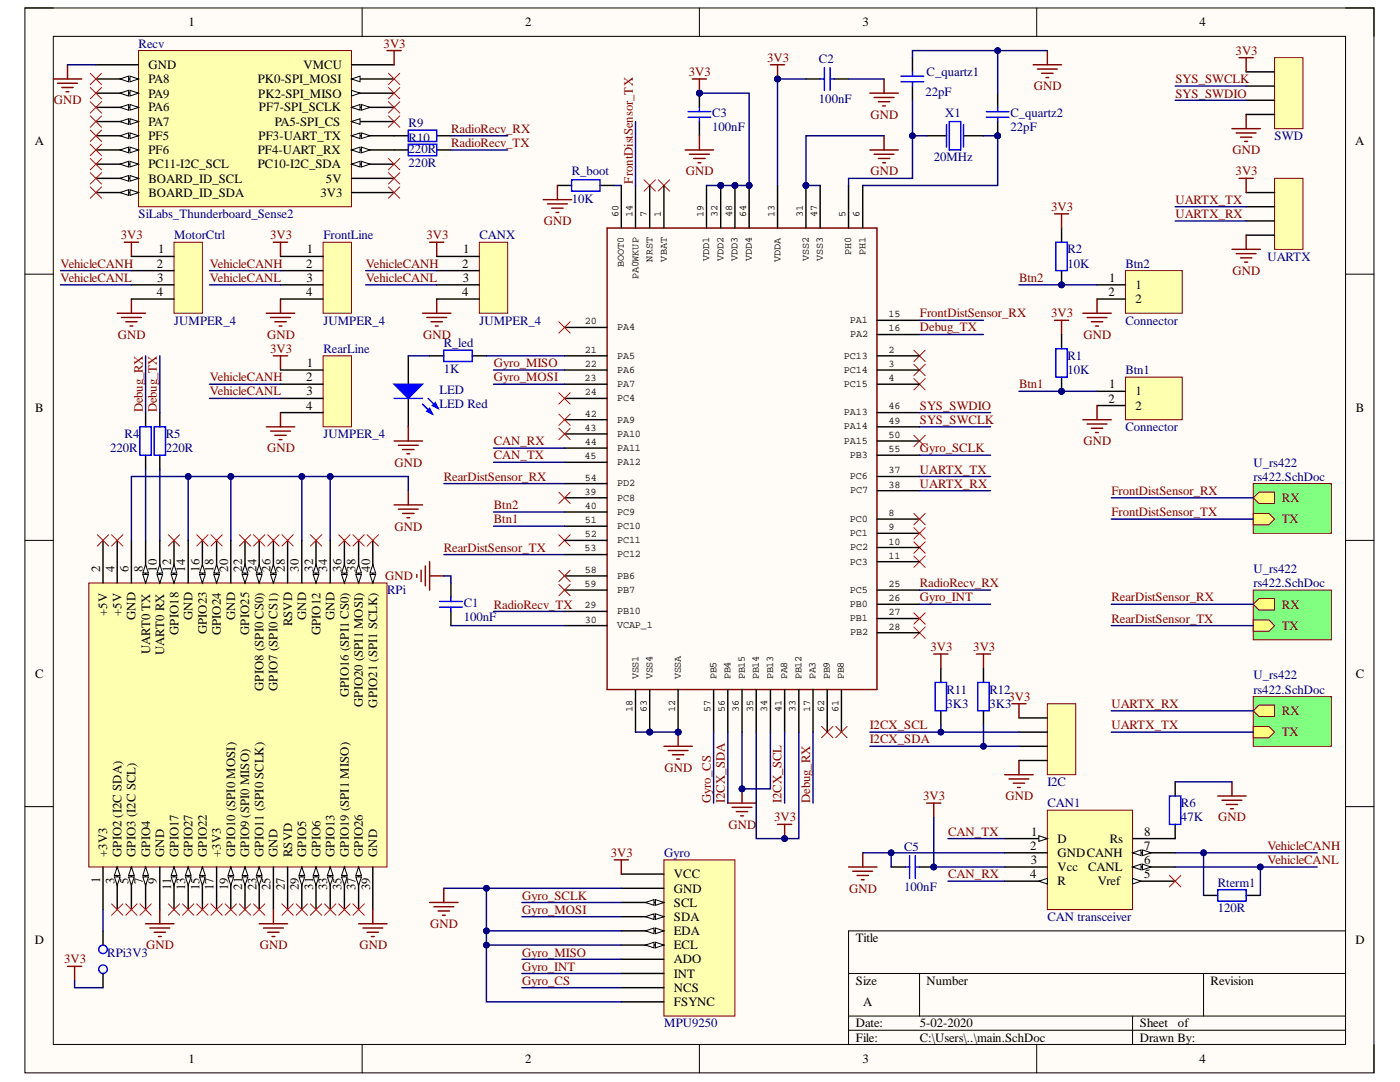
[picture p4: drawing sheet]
<svg xmlns="http://www.w3.org/2000/svg" width="279mm" height="216mm" viewBox="0 0 279 216" stroke-linecap="round" stroke-linejoin="round" font-family="sans-serif">
<defs><g id="words">
<g font-size="2.5">
<text x="37.6" y="5.3">1</text>
<text x="104.8" y="5.3">2</text>
<text x="172.2" y="5.3">3</text>
<text x="239.4" y="5.3">4</text>
<text x="29.6" y="13.8">GND</text>
<text x="29.6" y="16.6">PA8</text>
<text x="51.4" y="16.6">PK0-SPI_MOSI</text>
<text x="60.6" y="13.8">VMCU</text>
<text x="29.6" y="19.5">PA9</text>
<text x="29.6" y="22.2">PA6</text>
<text x="51.5" y="19.5">PK2-SPI_MISO</text>
<text x="51.7" y="22.2">PF7-SPI_SCLK</text>
<text x="6.9" y="29">A</text>
<text x="29.6" y="25.1">PA7</text>
<text x="29.6" y="27.9">PF5</text>
<text x="51.6" y="27.9">PF3-UART_TX</text>
<text x="54.8" y="25.1">PA5-SPI_CS</text>
<text x="270.4" y="29">A</text>
<text x="29.6" y="30.8">PF6</text>
<text x="29.6" y="33.6">PC11-I2C_SCL</text>
<text x="51.4" y="33.6">PC10-I2C_SDA</text>
<text x="51.4" y="30.8">PF4-UART_RX</text>
<text x="29.6" y="36.5">BOARD_ID_SCL</text>
<text x="29.6" y="39.2">BOARD_ID_SDA</text>
<text x="64" y="39.2">3V3</text>
<text x="65.1" y="36.5">5V</text>
<text x="31.3" y="53.5">2</text>
<text x="31.6" y="50.6">1</text>
<text x="61.1" y="53.5">2</text>
<text x="61.2" y="50.6">1</text>
<text x="92.2" y="53.5">2</text>
<text x="92.5" y="50.6">1</text>
<text x="31.3" y="59.1">4</text>
<text x="31.4" y="56.2">3</text>
<text x="61.1" y="59.1">4</text>
<text x="61.2" y="56.2">3</text>
<text x="92.2" y="59.1">4</text>
<text x="92.4" y="56.2">3</text>
<text x="221.2" y="59.1">2</text>
<text x="221.4" y="56.2">1</text>
<text x="226.6" y="57.7">1</text>
<text x="226.6" y="60.5">2</text>
<text x="61.1" y="76.1">2</text>
<text x="61.2" y="73.2">1</text>
<text x="221.4" y="77.5">1</text>
<text x="7" y="82.1">B</text>
<text x="61.1" y="81.8">4</text>
<text x="61.2" y="78.9">3</text>
<text x="221.2" y="80.3">2</text>
<text x="226.6" y="78.9">1</text>
<text x="226.6" y="81.8">2</text>
<text x="270.6" y="82.1">B</text>
<text x="20" y="114.1" transform="rotate(-90 20 114.1)">2</text>
<text x="22.8" y="114.1" transform="rotate(-90 22.8 114.1)">4</text>
<text x="25.6" y="114.1" transform="rotate(-90 25.6 114.1)">6</text>
<text x="28.5" y="114.1" transform="rotate(-90 28.5 114.1)">8</text>
<text x="31.3" y="114.1" transform="rotate(-90 31.3 114.1)">10</text>
<text x="34.2" y="114.1" transform="rotate(-90 34.2 114.1)">12</text>
<text x="37" y="114.1" transform="rotate(-90 37 114.1)">14</text>
<text x="39.8" y="114.1" transform="rotate(-90 39.8 114.1)">16</text>
<text x="42.6" y="114.1" transform="rotate(-90 42.6 114.1)">18</text>
<text x="45.5" y="114.1" transform="rotate(-90 45.5 114.1)">20</text>
<text x="48.3" y="114.1" transform="rotate(-90 48.3 114.1)">22</text>
<text x="51.2" y="114.1" transform="rotate(-90 51.2 114.1)">24</text>
<text x="54" y="114.1" transform="rotate(-90 54 114.1)">26</text>
<text x="56.8" y="114.1" transform="rotate(-90 56.8 114.1)">28</text>
<text x="59.6" y="114.1" transform="rotate(-90 59.6 114.1)">30</text>
<text x="62.5" y="114.1" transform="rotate(-90 62.5 114.1)">32</text>
<text x="65.3" y="114.1" transform="rotate(-90 65.3 114.1)">34</text>
<text x="68.2" y="114.1" transform="rotate(-90 68.2 114.1)">36</text>
<text x="71" y="114.1" transform="rotate(-90 71 114.1)">38</text>
<text x="73.9" y="114.1" transform="rotate(-90 73.9 114.1)">40</text>
<text x="21.4" y="122.9" transform="rotate(-90 21.4 122.9)">+5V</text>
<text x="24.3" y="122.9" transform="rotate(-90 24.3 122.9)">+5V</text>
<text x="27.1" y="123.7" transform="rotate(-90 27.1 123.7)">GND</text>
<text x="38.4" y="123.7" transform="rotate(-90 38.4 123.7)">GND</text>
<text x="47" y="123.7" transform="rotate(-90 47 123.7)">GND</text>
<text x="58.3" y="125" transform="rotate(-90 58.3 125)">RSVD</text>
<text x="61.1" y="123.7" transform="rotate(-90 61.1 123.7)">GND</text>
<text x="66.7" y="123.7" transform="rotate(-90 66.7 123.7)">GND</text>
<text x="29.9" y="130.6" transform="rotate(-90 29.9 130.6)">UART0 TX</text>
<text x="32.7" y="130.7" transform="rotate(-90 32.7 130.7)">UART0 RX</text>
<text x="35.6" y="126.7" transform="rotate(-90 35.6 126.7)">GPIO18</text>
<text x="41.3" y="126.6" transform="rotate(-90 41.3 126.6)">GPIO23</text>
<text x="44.1" y="126.8" transform="rotate(-90 44.1 126.8)">GPIO24</text>
<text x="49.7" y="126.7" transform="rotate(-90 49.7 126.7)">GPIO25</text>
<text x="64" y="126.8" transform="rotate(-90 64 126.8)">GPIO12</text>
<text x="7" y="135.2">C</text>
<text x="52.6" y="137.9" transform="rotate(-90 52.6 137.9)">GPIO8 (SPI0 CS0)</text>
<text x="55.4" y="137.9" transform="rotate(-90 55.4 137.9)">GPIO7 (SPI0 CS1)</text>
<text x="270.6" y="135.2">C</text>
<text x="69.6" y="139.1" transform="rotate(-90 69.6 139.1)">GPIO16 (SPI1 CS0)</text>
<text x="72.4" y="141.1" transform="rotate(-90 72.4 141.1)">GPIO20 (SPI1 MOSI)</text>
<text x="75.3" y="141.2" transform="rotate(-90 75.3 141.2)">GPIO21 (SPI1 SCLK)</text>
<text x="205.8" y="166.8">1</text>
<text x="228.3" y="166.8">8</text>
<text x="21.4" y="171" transform="rotate(-90 21.4 171)">+3V3</text>
<text x="24.3" y="171" transform="rotate(-90 24.3 171)">GPIO2 (I2C SDA)</text>
<text x="27.1" y="171" transform="rotate(-90 27.1 171)">GPIO3 (I2C SCL)</text>
<text x="29.9" y="171" transform="rotate(-90 29.9 171)">GPIO4</text>
<text x="32.7" y="171" transform="rotate(-90 32.7 171)">GND</text>
<text x="35.6" y="171" transform="rotate(-90 35.6 171)">GPIO17</text>
<text x="38.4" y="171" transform="rotate(-90 38.4 171)">GPIO27</text>
<text x="41.3" y="171" transform="rotate(-90 41.3 171)">GPIO22</text>
<text x="44.1" y="171" transform="rotate(-90 44.1 171)">+3V3</text>
<text x="47" y="171" transform="rotate(-90 47 171)">GPIO10 (SPI0 MOSI)</text>
<text x="49.7" y="171" transform="rotate(-90 49.7 171)">GPIO9 (SPI0 MISO)</text>
<text x="52.6" y="171" transform="rotate(-90 52.6 171)">GPIO11 (SPI0 SCLK)</text>
<text x="55.4" y="171" transform="rotate(-90 55.4 171)">GND</text>
<text x="58.3" y="171" transform="rotate(-90 58.3 171)">RSVD</text>
<text x="61.1" y="171" transform="rotate(-90 61.1 171)">GPIO5</text>
<text x="64" y="171" transform="rotate(-90 64 171)">GPIO6</text>
<text x="66.7" y="171" transform="rotate(-90 66.7 171)">GPIO13</text>
<text x="69.6" y="171" transform="rotate(-90 69.6 171)">GPIO19 (SPI1 MISO)</text>
<text x="72.4" y="171" transform="rotate(-90 72.4 171)">GPIO26</text>
<text x="75.3" y="171" transform="rotate(-90 75.3 171)">GND</text>
<text x="205.6" y="169.6">2</text>
<text x="205.7" y="172.4">3</text>
<text x="211.1" y="173.9">Vcc</text>
<text x="211.1" y="168.2">D</text>
<text x="211.1" y="171">GNDCANH</text>
<text x="217.2" y="173.9">CANL</text>
<text x="221.5" y="168.2">Rs</text>
<text x="228.3" y="169.6">7</text>
<text x="228.3" y="172.4">6</text>
<text x="20" y="176.2" transform="rotate(-90 20 176.2)">1</text>
<text x="22.8" y="176.3" transform="rotate(-90 22.8 176.3)">3</text>
<text x="25.6" y="176.3" transform="rotate(-90 25.6 176.3)">5</text>
<text x="28.5" y="176.4" transform="rotate(-90 28.5 176.4)">7</text>
<text x="31.3" y="176.4" transform="rotate(-90 31.3 176.4)">9</text>
<text x="34.2" y="177.5" transform="rotate(-90 34.2 177.5)">11</text>
<text x="37" y="177.6" transform="rotate(-90 37 177.6)">13</text>
<text x="39.8" y="177.7" transform="rotate(-90 39.8 177.7)">15</text>
<text x="42.6" y="177.7" transform="rotate(-90 42.6 177.7)">17</text>
<text x="45.5" y="177.7" transform="rotate(-90 45.5 177.7)">19</text>
<text x="48.3" y="177.5" transform="rotate(-90 48.3 177.5)">21</text>
<text x="51.2" y="177.6" transform="rotate(-90 51.2 177.6)">23</text>
<text x="54" y="177.7" transform="rotate(-90 54 177.7)">25</text>
<text x="56.8" y="177.7" transform="rotate(-90 56.8 177.7)">27</text>
<text x="59.6" y="177.7" transform="rotate(-90 59.6 177.7)">29</text>
<text x="62.5" y="177.5" transform="rotate(-90 62.5 177.5)">31</text>
<text x="65.3" y="177.6" transform="rotate(-90 65.3 177.6)">33</text>
<text x="68.2" y="177.7" transform="rotate(-90 68.2 177.7)">35</text>
<text x="71" y="177.7" transform="rotate(-90 71 177.7)">37</text>
<text x="73.9" y="177.7" transform="rotate(-90 73.9 177.7)">39</text>
<text x="134.5" y="175.2">VCC</text>
<text x="134.5" y="178.1">GND</text>
<text x="205.6" y="175.2">4</text>
<text x="211.1" y="176.7">R</text>
<text x="219.1" y="176.7">Vref</text>
<text x="228.3" y="175.2">5</text>
<text x="134.5" y="180.9">SCL</text>
<text x="134.5" y="183.8">SDA</text>
<text x="6.9" y="188.3">D</text>
<text x="134.5" y="186.6">EDA</text>
<text x="134.5" y="189.4">ECL</text>
<text x="170.8" y="188">Title</text>
<text x="270.5" y="188.3">D</text>
<text x="134.5" y="192.2">ADO</text>
<text x="134.5" y="195.1">INT</text>
<text x="134.5" y="197.9">NCS</text>
<text x="170.8" y="196.5">Size</text>
<text x="184.9" y="196.5">Number</text>
<text x="241.6" y="196.5">Revision</text>
<text x="134.5" y="200.8">FSYNC</text>
<text x="172.2" y="200.8">A</text>
<text x="170.8" y="205">Date:</text>
<text x="170.8" y="207.9">File:</text>
<text x="183.6" y="205">5-02-2020</text>
<text x="183.6" y="207.9">C:\Users\..\main.SchDoc</text>
<text x="227.5" y="205">Sheet</text>
<text x="227.5" y="207.9">Drawn By:</text>
<text x="235.1" y="205">of</text>
<text x="37.6" y="212.1">1</text>
<text x="104.8" y="212.1">2</text>
<text x="172.2" y="212.1">3</text>
<text x="239.4" y="212.1">4</text>
</g>
<g font-size="2.5" fill="#000080">
<text x="27.7" y="9.5">Recv</text>
<text x="163.4" y="12.6">C2</text>
<text x="184.9" y="15.1">C_quartz1</text>
<text x="142.1" y="23.4">C3</text>
<text x="163.4" y="20.6">100nF</text>
<text x="184.7" y="19.1">22pF</text>
<text x="188.6" y="23.4">X1</text>
<text x="201.7" y="23.4">C_quartz2</text>
<text x="81.5" y="25.4">R9</text>
<text x="81.5" y="28.3">R10</text>
<text x="142.1" y="26.2">100nF</text>
<text x="201.7" y="26.2">22pF</text>
<text x="254.4" y="27.9">SWD</text>
<text x="81.5" y="30.5">220R</text>
<text x="81.5" y="33.3">220R</text>
<text x="114.1" y="35">R_boot</text>
<text x="186.4" y="32.1">20MHz</text>
<text x="114.1" y="40.4">10K</text>
<text x="27.7" y="43.5">SiLabs_Thunderboard_Sense2</text>
<text x="34.8" y="47.8">MotorCtrl</text>
<text x="64.5" y="47.8">FrontLine</text>
<text x="95.7" y="47.8">CANX</text>
<text x="213" y="53.5">10K</text>
<text x="213" y="50.6">R2</text>
<text x="224.6" y="53.5">Btn2</text>
<text x="252.9" y="52">UARTX</text>
<text x="34.8" y="64.8">JUMPER_4</text>
<text x="64.5" y="64.8">JUMPER_4</text>
<text x="95.7" y="64.8">JUMPER_4</text>
<text x="224.6" y="64.8">Connector</text>
<text x="64.5" y="70.5">RearLine</text>
<text x="88.6" y="69.3">R_led</text>
<text x="213" y="71.8">R1</text>
<text x="88.6" y="74.4">1K</text>
<text x="213" y="74.7">10K</text>
<text x="224.6" y="74.7">Btn1</text>
<text x="87.7" y="78.7">LED</text>
<text x="87.7" y="81.4">LED Red</text>
<text x="24.9" y="87.4">R4</text>
<text x="33.1" y="87.4">R5</text>
<text x="64.5" y="87.4">JUMPER_4</text>
<text x="224.6" y="86">Connector</text>
<text x="22" y="90.2">220R</text>
<text x="33.1" y="90.2">220R</text>
<text x="250.1" y="93.1">U_rs422</text>
<text x="250.1" y="95.9">rs422.SchDoc</text>
<text x="77.2" y="118.6">RPi</text>
<text x="250.1" y="114.3">U_rs422</text>
<text x="250.1" y="117.2">rs422.SchDoc</text>
<text x="92.5" y="124">100nF</text>
<text x="92.5" y="121.1">C1</text>
<text x="250.1" y="135.6">U_rs422</text>
<text x="188.9" y="141.2">3K3</text>
<text x="188.9" y="138.4">R11</text>
<text x="197.4" y="141.2">3K3</text>
<text x="197.4" y="138.4">R12</text>
<text x="250.1" y="138.4">rs422.SchDoc</text>
<text x="209" y="156.9">I2C</text>
<text x="209" y="161.1">CAN1</text>
<text x="235.7" y="161.1">R6</text>
<text x="235.7" y="163.9">47K</text>
<text x="132.6" y="171">Gyro</text>
<text x="180.4" y="169.9">C5</text>
<text x="180.4" y="177.8">100nF</text>
<text x="243" y="176.9">Rterm1</text>
<text x="209" y="183.8">CAN transceiver</text>
<text x="243" y="182.1">120R</text>
<text x="21.4" y="190.9">RPi3V3</text>
<text x="132.6" y="205">MPU9250</text>
</g>
<g font-size="2.5" fill="#800000">
<text x="76.6" y="9.5">3V3</text>
<text x="246.6" y="10.9">3V3</text>
<text x="137.5" y="15.1">3V3</text>
<text x="153.1" y="12.4">3V3</text>
<text x="234.6" y="16.6">SYS_SWCLK</text>
<text x="10.7" y="20.8">GND</text>
<text x="173.8" y="23.7">GND</text>
<text x="206.3" y="18">GND</text>
<text x="234.6" y="19.5">SYS_SWDIO</text>
<text x="90" y="26.5">RadioRecv_RX</text>
<text x="90" y="29.4">RadioRecv_TX</text>
<text x="136.9" y="35">GND</text>
<text x="173.8" y="35">GND</text>
<text x="246" y="30.8">GND</text>
<text x="246.6" y="35">3V3</text>
<text x="126.3" y="36.6" transform="rotate(-90 126.3 36.6)">FrontDistSensor_TX</text>
<text x="234.6" y="40.7">UARTX_TX</text>
<text x="24.1" y="47.8">3V3</text>
<text x="53.9" y="47.8">3V3</text>
<text x="85.1" y="47.8">3V3</text>
<text x="108.5" y="44.9">GND</text>
<text x="209.8" y="42.1">3V3</text>
<text x="234.6" y="43.5">UARTX_RX</text>
<text x="12.1" y="53.5">VehicleCANH</text>
<text x="41.9" y="53.5">VehicleCANH</text>
<text x="73" y="53.5">VehicleCANH</text>
<text x="12.1" y="56.2">VehicleCANL</text>
<text x="41.9" y="56.2">VehicleCANL</text>
<text x="73" y="56.2">VehicleCANL</text>
<text x="203.4" y="56.2">Btn2</text>
<text x="246" y="54.8">GND</text>
<text x="183.6" y="63.3">FrontDistSensor_RX</text>
<text x="209.8" y="63.3">3V3</text>
<text x="23.5" y="67.6">GND</text>
<text x="53.3" y="67.6">GND</text>
<text x="53.9" y="70.5">3V3</text>
<text x="84.4" y="67.6">GND</text>
<text x="183.6" y="66.1">Debug_TX</text>
<text x="216.2" y="67.6">GND</text>
<text x="41.9" y="76.1">VehicleCANH</text>
<text x="98.6" y="73.2">Gyro_MISO</text>
<text x="98.6" y="76.1">Gyro_MOSI</text>
<text x="203.4" y="77.5">Btn1</text>
<text x="28.5" y="82.3" transform="rotate(-90 28.5 82.3)">Debug_RX</text>
<text x="31.3" y="82.3" transform="rotate(-90 31.3 82.3)">Debug_TX</text>
<text x="41.9" y="78.9">VehicleCANL</text>
<text x="183.6" y="81.8">SYS_SWDIO</text>
<text x="98.6" y="88.8">CAN_RX</text>
<text x="183.6" y="84.6">SYS_SWCLK</text>
<text x="216.2" y="88.8">GND</text>
<text x="53.3" y="90.2">GND</text>
<text x="78.8" y="93.1">GND</text>
<text x="88.6" y="95.9">RearDistSensor_RX</text>
<text x="98.6" y="91.7">CAN_TX</text>
<text x="183.6" y="94.6">UARTX_TX</text>
<text x="183.6" y="90.2">Gyro_SCLK</text>
<text x="98.6" y="101.6">Btn2</text>
<text x="183.6" y="97.3">UARTX_RX</text>
<text x="221.8" y="98.8">FrontDistSensor_RX</text>
<text x="255.8" y="100.2">RX</text>
<text x="78.8" y="105.9">GND</text>
<text x="98.6" y="104.4">Btn1</text>
<text x="221.8" y="103">FrontDistSensor_TX</text>
<text x="255.8" y="104.4">TX</text>
<text x="88.6" y="110.1">RearDistSensor_TX</text>
<text x="76.9" y="115.8">GND</text>
<text x="183.6" y="117.2">RadioRecv_RX</text>
<text x="98.6" y="121.4">RadioRecv_TX</text>
<text x="183.6" y="120">Gyro_INT</text>
<text x="221.8" y="120">RearDistSensor_RX</text>
<text x="221.8" y="124.2">RearDistSensor_TX</text>
<text x="255.8" y="121.4">RX</text>
<text x="255.8" y="125.7">TX</text>
<text x="185.7" y="129.9">3V3</text>
<text x="194.2" y="129.9">3V3</text>
<text x="201.3" y="139.9">3V3</text>
<text x="221.8" y="141.2">UARTX_RX</text>
<text x="255.8" y="142.7">RX</text>
<text x="173.6" y="145.5">I2CX_SCL</text>
<text x="173.6" y="148.3">I2CX_SDA</text>
<text x="221.8" y="145.5">UARTX_TX</text>
<text x="255.8" y="146.9">TX</text>
<text x="132.6" y="154">GND</text>
<text x="141.9" y="160.3" transform="rotate(-90 141.9 160.3)">Gyro_CS</text>
<text x="144.7" y="160.3" transform="rotate(-90 144.7 160.3)">I2CX_SDA</text>
<text x="156" y="160.3" transform="rotate(-90 156 160.3)">I2CX_SCL</text>
<text x="161.7" y="160.3" transform="rotate(-90 161.7 160.3)">Debug_RX</text>
<text x="184.2" y="159.7">3V3</text>
<text x="200.7" y="159.7">GND</text>
<text x="145.4" y="165.3">GND</text>
<text x="154.5" y="163.9">3V3</text>
<text x="189.2" y="166.8">CAN_TX</text>
<text x="243.1" y="163.9">GND</text>
<text x="121.9" y="171">3V3</text>
<text x="252.9" y="169.6">VehicleCANH</text>
<text x="252.9" y="172.4">VehicleCANL</text>
<text x="104.2" y="179.5">Gyro_SCLK</text>
<text x="169.4" y="178.1">GND</text>
<text x="189.2" y="175.2">CAN_RX</text>
<text x="85.9" y="185.2">GND</text>
<text x="104.2" y="182.3">Gyro_MOSI</text>
<text x="29.2" y="189.4">GND</text>
<text x="51.9" y="189.4">GND</text>
<text x="71.7" y="189.4">GND</text>
<text x="104.2" y="190.9">Gyro_MISO</text>
<text x="12.8" y="192.2">3V3</text>
<text x="104.2" y="196.5">Gyro_CS</text>
<text x="104.2" y="193.7">Gyro_INT</text>
</g>
<g font-size="2">
<text x="123.4" y="43.2" transform="rotate(-90 123.4 43.2)">60</text>
<text x="126.2" y="43.2" transform="rotate(-90 126.2 43.2)">14</text>
<text x="129.1" y="43.2" transform="rotate(-90 129.1 43.2)">7</text>
<text x="131.9" y="43.2" transform="rotate(-90 131.9 43.2)">1</text>
<text x="140.4" y="43.2" transform="rotate(-90 140.4 43.2)">19</text>
<text x="143.2" y="43.2" transform="rotate(-90 143.2 43.2)">32</text>
<text x="146.1" y="43.2" transform="rotate(-90 146.1 43.2)">48</text>
<text x="148.9" y="43.2" transform="rotate(-90 148.9 43.2)">64</text>
<text x="154.6" y="43.2" transform="rotate(-90 154.6 43.2)">13</text>
<text x="160.2" y="43.2" transform="rotate(-90 160.2 43.2)">31</text>
<text x="163.1" y="43.2" transform="rotate(-90 163.1 43.2)">47</text>
<text x="168.8" y="43.2" transform="rotate(-90 168.8 43.2)">5</text>
<text x="171.6" y="43.2" transform="rotate(-90 171.6 43.2)">6</text>
<text x="124.5" y="53.3" transform="rotate(-90 124.5 53.3)">BOOT0</text>
<text x="130.2" y="52.2" transform="rotate(-90 130.2 52.2)">NRST</text>
<text x="133.1" y="52.2" transform="rotate(-90 133.1 52.2)">VBAT</text>
<text x="141.5" y="52.1" transform="rotate(-90 141.5 52.1)">VDD1</text>
<text x="144.4" y="52" transform="rotate(-90 144.4 52)">VDD2</text>
<text x="147.2" y="52.1" transform="rotate(-90 147.2 52.1)">VDD3</text>
<text x="150.1" y="52" transform="rotate(-90 150.1 52)">VDD4</text>
<text x="155.7" y="52.3" transform="rotate(-90 155.7 52.3)">VDDA</text>
<text x="161.4" y="52" transform="rotate(-90 161.4 52)">VSS2</text>
<text x="164.2" y="52.1" transform="rotate(-90 164.2 52.1)">VSS3</text>
<text x="169.9" y="50.8" transform="rotate(-90 169.9 50.8)">PH0</text>
<text x="172.7" y="50.8" transform="rotate(-90 172.7 50.8)">PH1</text>
<text x="127.4" y="55.7" transform="rotate(-90 127.4 55.7)">PA0WKUP</text>
<text x="116.7" y="64.7">20</text>
<text x="123.2" y="65.9">PA4</text>
<text x="169.6" y="64.4">PA1</text>
<text x="177.3" y="63.3">15</text>
<text x="116.7" y="70.4">21</text>
<text x="123.2" y="71.6">PA5</text>
<text x="168.4" y="71.6">PC13</text>
<text x="169.7" y="67.3">PA2</text>
<text x="177.3" y="66.1">16</text>
<text x="177.3" y="70.4">2</text>
<text x="116.7" y="76">23</text>
<text x="116.7" y="73.2">22</text>
<text x="123.2" y="74.3">PA6</text>
<text x="123.2" y="77.2">PA7</text>
<text x="168.4" y="74.3">PC14</text>
<text x="168.4" y="77.2">PC15</text>
<text x="177.3" y="73.2">3</text>
<text x="177.3" y="76">4</text>
<text x="116.7" y="78.9">24</text>
<text x="116.7" y="83.1">42</text>
<text x="123.2" y="80">PC4</text>
<text x="168.4" y="82.9">PA13</text>
<text x="177.3" y="81.7">46</text>
<text x="116.7" y="86">43</text>
<text x="116.7" y="88.8">44</text>
<text x="123.2" y="84.3">PA9</text>
<text x="123.2" y="87.1">PA10</text>
<text x="123.2" y="90">PA11</text>
<text x="168.4" y="85.7">PA14</text>
<text x="168.4" y="88.5">PA15</text>
<text x="177.3" y="84.6">49</text>
<text x="177.3" y="87.4">50</text>
<text x="116.7" y="91.7">45</text>
<text x="116.7" y="95.9">54</text>
<text x="123.2" y="92.8">PA12</text>
<text x="169.6" y="91.3">PB3</text>
<text x="169.6" y="95.7">PC6</text>
<text x="177.3" y="90.2">55</text>
<text x="177.3" y="94.5">37</text>
<text x="116.7" y="98.7">39</text>
<text x="116.7" y="101.6">40</text>
<text x="123.2" y="99.9">PC8</text>
<text x="123.2" y="97">PD2</text>
<text x="169.7" y="98.4">PC7</text>
<text x="177.3" y="97.3">38</text>
<text x="116.7" y="104.4">51</text>
<text x="116.7" y="107.2">52</text>
<text x="123.2" y="102.7">PC9</text>
<text x="123.2" y="105.5">PC10</text>
<text x="169.6" y="104.1">PC0</text>
<text x="169.6" y="107">PC1</text>
<text x="177.3" y="103">8</text>
<text x="177.3" y="105.8">9</text>
<text x="116.7" y="110">53</text>
<text x="123.2" y="108.3">PC11</text>
<text x="123.2" y="111.2">PC12</text>
<text x="169.6" y="112.6">PC3</text>
<text x="169.7" y="109.8">PC2</text>
<text x="177.3" y="108.7">10</text>
<text x="177.3" y="111.5">11</text>
<text x="116.7" y="117.1">59</text>
<text x="116.7" y="114.3">58</text>
<text x="123.2" y="115.4">PB6</text>
<text x="123.2" y="118.3">PB7</text>
<text x="169.6" y="118.3">PC5</text>
<text x="177.3" y="117.1">25</text>
<text x="116.7" y="121.4">29</text>
<text x="116.7" y="124.2">30</text>
<text x="123.2" y="122.5">PB10</text>
<text x="123.2" y="125.3">VCAP_1</text>
<text x="169.6" y="121.1">PB0</text>
<text x="169.6" y="124">PB1</text>
<text x="177.3" y="120">26</text>
<text x="177.3" y="122.8">27</text>
<text x="177.3" y="125.7">28</text>
<text x="169.7" y="126.8">PB2</text>
<text x="127.4" y="135.6" transform="rotate(-90 127.4 135.6)">VSS1</text>
<text x="130.2" y="135.6" transform="rotate(-90 130.2 135.6)">VSS4</text>
<text x="135.9" y="135.6" transform="rotate(-90 135.9 135.6)">VSSA</text>
<text x="143" y="135.6" transform="rotate(-90 143 135.6)">PB5</text>
<text x="145.8" y="135.6" transform="rotate(-90 145.8 135.6)">PB4</text>
<text x="148.6" y="135.6" transform="rotate(-90 148.6 135.6)">PB15</text>
<text x="151.4" y="135.6" transform="rotate(-90 151.4 135.6)">PB14</text>
<text x="154.3" y="135.6" transform="rotate(-90 154.3 135.6)">PB13</text>
<text x="157.1" y="135.6" transform="rotate(-90 157.1 135.6)">PA8</text>
<text x="160" y="135.6" transform="rotate(-90 160 135.6)">PB12</text>
<text x="162.8" y="135.6" transform="rotate(-90 162.8 135.6)">PA3</text>
<text x="165.6" y="135.6" transform="rotate(-90 165.6 135.6)">PB9</text>
<text x="168.4" y="135.6" transform="rotate(-90 168.4 135.6)">PB8</text>
<text x="126.2" y="142" transform="rotate(-90 126.2 142)">18</text>
<text x="129.1" y="142.1" transform="rotate(-90 129.1 142.1)">63</text>
<text x="134.8" y="142" transform="rotate(-90 134.8 142)">12</text>
<text x="141.8" y="142" transform="rotate(-90 141.8 142)">57</text>
<text x="144.7" y="142.1" transform="rotate(-90 144.7 142.1)">56</text>
<text x="147.4" y="142.1" transform="rotate(-90 147.4 142.1)">36</text>
<text x="150.3" y="142.1" transform="rotate(-90 150.3 142.1)">35</text>
<text x="153.1" y="142" transform="rotate(-90 153.1 142)">34</text>
<text x="156" y="142" transform="rotate(-90 156 142)">41</text>
<text x="158.8" y="142.1" transform="rotate(-90 158.8 142.1)">33</text>
<text x="161.7" y="142" transform="rotate(-90 161.7 142)">17</text>
<text x="164.5" y="142" transform="rotate(-90 164.5 142)">62</text>
<text x="167.3" y="142" transform="rotate(-90 167.3 142)">61</text>
</g>
</g></defs>
<path d="M5 1.6h269.2v212.5h-269.2z" fill-rule="evenodd" fill="#fffcf8"/>
<path d="M5 1.6h269.2v212.5h-269.2z" fill="none" stroke="#000" stroke-width=".2"/>
<path d="M10.6 7.3h257.9v201.1h-257.9z" fill-rule="evenodd" fill="#fffcf8"/>
<g fill="none" stroke="#000" stroke-width=".2">
<path d="M5 1.6h5.6M10.6 7.3h257.9v201.1h-257.9zM72.3 1.6v5.7M139.6 1.6v5.7M206.9 1.6v5.7M268.5 1.6h5.7v5.7M5 54.7h5.6M268.5 54.7h5.7M5 107.8h5.6M268.5 107.8h5.7M5 161h5.6M268.5 161h5.7"/>
<path d="M169.3 194.2h99.2M183.5 194.2v8.5M240.2 194.2v8.5M268.5 185.7h-99.2v22.7M72.3 208.4v5.7M139.6 208.4v5.7M169.3 202.7h99.2M169.3 205.6h99.2M206.9 208.4v5.7M226 202.7v5.7M274.2 208.4v5.7"/>
</g>
<path d="M245.9 25.7h5.6M246.7 26.5h4M247.6 27.4h2.2M248.4 28.2h.6M248.7 22.8v2.9" fill="none" stroke="#800000" stroke-width=".29"/>
<path d="M254.4 11.5h5.6v14.2h-5.6z" fill-rule="evenodd" fill="#ffffb0"/>
<path d="M254.4 11.5h5.6v14.2h-5.6z" fill="none" stroke="#800000" stroke-width=".2"/>
<path d="M248.7 14.3h5.7M248.7 17.2h5.7M248.7 20h5.7M248.7 22.8h5.7" fill="none" stroke="#000" stroke-width=".29"/>
<circle cx="199.1" cy="27.1" r=".57" fill="#000080"/>
<circle cx="199.1" cy="27.1" r=".57" fill="none" stroke="#000080" stroke-width=".2"/>
<path d="M199.1 18.6v2.8M199.1 24.3v2.8" fill="none" stroke="#000" stroke-width=".29"/>
<circle cx="199.1" cy="27.1" r=".57" fill="#000080"/>
<circle cx="199.1" cy="27.1" r=".57" fill="none" stroke="#000080" stroke-width=".2"/>
<path d="M179.8 16.3h4.6M179.8 15.2h4.6M182.1 14.3v.9M182.1 16.3v.9M196.8 23.4h4.6M196.8 22.3h4.6M199.1 21.4v.9M199.1 23.4v.9" fill="none" stroke="#00f" stroke-width=".29"/>
<path d="M182.1 11.5v2.8M182.1 17.2v2.8" fill="none" stroke="#000" stroke-width=".29"/>
<path d="M206.2 12.9h5.7M207 13.8h4M207.9 14.6h2.3M208.7 15.5h.6M209 10.1v2.8M132.5 148.9h5.7M133.3 149.8h4M134.2 150.6h2.3M135.1 151.5h.5M135.3 146.1v2.8" fill="none" stroke="#800000" stroke-width=".29"/>
<path d="M128.5 35.9l2.3 2.2M130.8 35.9l-2.3 2.2M131.4 35.9l2.2 2.2M133.6 35.9l-2.2 2.2" fill="none" stroke="#f00" stroke-width=".2"/>
<circle cx="135.3" cy="146.1" r=".57" fill="#000080"/>
<circle cx="135.3" cy="146.1" r=".57" fill="none" stroke="#000080" stroke-width=".2"/>
<path d="M153.8 12.9h2.8M155.2 12.9v2.9" fill="none" stroke="#800000" stroke-width=".29"/>
<circle cx="155.2" cy="15.8" r=".57" fill="#000080"/>
<circle cx="155.2" cy="15.8" r=".57" fill="none" stroke="#000080" stroke-width=".2"/>
<circle cx="211.9" cy="56.8" r=".57" fill="#000080"/>
<circle cx="211.9" cy="56.8" r=".57" fill="none" stroke="#000080" stroke-width=".2"/>
<path d="M211.9 45.5v2.8M211.9 54v2.8" fill="none" stroke="#000" stroke-width=".29"/>
<circle cx="211.9" cy="56.8" r=".57" fill="#000080"/>
<circle cx="211.9" cy="56.8" r=".57" fill="none" stroke="#000080" stroke-width=".2"/>
<path d="M210.7 48.3h2.3v5.7h-2.3z" fill="none" stroke="#00f" stroke-width=".29"/>
<path d="M210.4 42.7h2.9M211.9 42.7v2.8M210.4 63.9h2.9M211.9 63.9v2.9" fill="none" stroke="#800000" stroke-width=".29"/>
<path d="M224.6 75.2h11.3v8.5h-11.3z" fill-rule="evenodd" fill="#ffffb0"/>
<path d="M224.6 75.2h11.3v8.5h-11.3z" fill="none" stroke="#800000" stroke-width=".2"/>
<path d="M218.9 78.1h5.7M218.9 80.9h5.7" fill="none" stroke="#000" stroke-width=".29"/>
<path d="M224.6 54h11.3v8.5h-11.3z" fill-rule="evenodd" fill="#ffffb0"/>
<path d="M224.6 54h11.3v8.5h-11.3z" fill="none" stroke="#800000" stroke-width=".2"/>
<path d="M218.9 56.8h5.7M218.9 59.7h5.7" fill="none" stroke="#000" stroke-width=".29"/>
<path d="M218.9 59.7v2.8M216.1 62.5h5.7M217 63.4h3.9M217.8 64.2h2.3M218.7 65.1h.5M216.1 83.7h5.7M217 84.6h3.9M217.8 85.5h2.3M218.7 86.3h.5M218.9 80.9v2.8" fill="none" stroke="#800000" stroke-width=".29"/>
<circle cx="211.9" cy="78.1" r=".57" fill="#000080"/>
<circle cx="211.9" cy="78.1" r=".57" fill="none" stroke="#000080" stroke-width=".2"/>
<path d="M211.9 66.8v2.8M211.9 75.2v2.9" fill="none" stroke="#000" stroke-width=".29"/>
<circle cx="211.9" cy="78.1" r=".57" fill="#000080"/>
<circle cx="211.9" cy="78.1" r=".57" fill="none" stroke="#000080" stroke-width=".2"/>
<path d="M114.1 35.9h5.6v2.2h-5.6zM210.7 69.6h2.3v5.6h-2.3zM90 119.2v.8M87.7 121.1h4.6M87.7 120h4.6M90 121.1v.9" fill="none" stroke="#00f" stroke-width=".29"/>
<g fill="none" stroke="#800000" stroke-width=".29">
<path d="M108.4 39.8h5.7M111.2 37v2.8M173.6 29.9h5.7M174.4 30.8h4M175.3 31.6h2.3M176.1 32.5h.6M176.4 27.1v2.8M109.3 40.7h3.9M110.1 41.5h2.3M111 42.4h.5M83.2 114.6v.6M84 113.8v2.2"/>
<path d="M84.9 112.9v4M85.7 112.1v5.6M85.7 114.9h2.9"/>
</g>
<g fill="none" stroke="#f00" stroke-width=".2">
<path d="M182.4 69.9l2.2 2.2M182.4 72.7l2.2 2.3M182.4 75.5l2.2 2.3M184.6 69.9l-2.2 2.2M184.6 72.7l-2.2 2.3M184.6 75.5l-2.2 2.3M182.4 86.9l2.2 2.2M184.6 86.9l-2.2 2.2M111.5 106.7l2.3 2.3M113.8 106.7l-2.3 2.3M182.4 108.1l2.2 2.3M182.4 110.9l2.2 2.3"/>
<path d="M184.6 108.1l-2.2 2.3M184.6 110.9l-2.2 2.3M182.4 125.1l2.2 2.3M184.6 125.1l-2.2 2.3M164 144.9l2.2 2.3M166.2 144.9l-2.2 2.3"/>
</g>
<path d="M111.2 37h2.9M119.7 37h2.9M90 116.3v2.9M90 122v2.8" fill="none" stroke="#000" stroke-width=".29"/>
<circle cx="139.6" cy="18.6" r=".57" fill="#000080"/>
<circle cx="139.6" cy="18.6" r=".57" fill="none" stroke="#000080" stroke-width=".2"/>
<path d="M139.6 18.6v2.8M139.6 24.3v2.8" fill="none" stroke="#000" stroke-width=".29"/>
<circle cx="139.6" cy="18.6" r=".57" fill="#000080"/>
<circle cx="139.6" cy="18.6" r=".57" fill="none" stroke="#000080" stroke-width=".2"/>
<path d="M137.3 22.3h4.5M137.3 23.4h4.5M139.6 21.4v.9M139.6 23.4v.9" fill="none" stroke="#00f" stroke-width=".29"/>
<path d="M138.2 15.8h2.8M139.6 15.8v2.8" fill="none" stroke="#800000" stroke-width=".29"/>
<circle cx="139.6" cy="18.6" r=".57" fill="#000080"/>
<circle cx="139.6" cy="18.6" r=".57" fill="none" stroke="#000080" stroke-width=".2"/>
<path d="M173.6 18.6h5.7M174.4 19.4h4M176.4 15.8v2.8M136.7 29.9h5.7M137.6 30.8h4M138.4 31.6h2.3M139.3 32.5h.6M139.6 27.1v2.8M175.3 20.3h2.3M176.1 21.1h.6" fill="none" stroke="#800000" stroke-width=".29"/>
<path d="M160.8 15.8h2.9M166.5 15.8h2.8M184.9 27.1h4M192.3 27.1h4" fill="none" stroke="#000" stroke-width=".29"/>
<path d="M163.7 15.8h.8M164.5 13.5v4.5M165.7 13.5v4.5M165.7 15.8h.8M188.9 24.8v4.6M189.5 24.3h2.2v5.6h-2.2zM192.3 24.8v4.6" fill="none" stroke="#00f" stroke-width=".29"/>
<path d="M27.6 10.1h42.6v31.2h-42.6z" fill-rule="evenodd" fill="#ffffb0"/>
<path d="M27.6 10.1h42.6v31.2h-42.6z" fill="none" stroke="#800000" stroke-width=".2"/>
<path d="M19.1 12.9h8.5M19.1 15.8h8.5M70.2 12.9h8.5" fill="none" stroke="#000" stroke-width=".29"/>
<path d="M25.9 15.2l1.7 .6-1.7 .5z" fill="#f8fcff"/>
<path d="M25.9 15.2l1.7 .6-1.7 .5z" fill="none" stroke="#000" stroke-width=".2"/>
<path d="M24 15.8l1.7-.6v1.1z" fill="#f8fcff"/>
<path d="M24 15.8l1.7-.6v1.1z" fill="none" stroke="#000" stroke-width=".2"/>
<path d="M19.1 18.6h8.5" fill="none" stroke="#000" stroke-width=".29"/>
<path d="M25.9 18l1.7 .6-1.7 .6z" fill="#f8fcff"/>
<path d="M25.9 18l1.7 .6-1.7 .6z" fill="none" stroke="#000" stroke-width=".2"/>
<path d="M24 18.6l1.7-.6v1.2z" fill="#f8fcff"/>
<path d="M24 18.6l1.7-.6v1.2z" fill="none" stroke="#000" stroke-width=".2"/>
<path d="M19.1 21.4h8.5" fill="none" stroke="#000" stroke-width=".29"/>
<path d="M25.9 20.9l1.7 .5-1.7 .6z" fill="#f8fcff"/>
<path d="M25.9 20.9l1.7 .5-1.7 .6z" fill="none" stroke="#000" stroke-width=".2"/>
<path d="M24 21.4l1.7-.5v1.1z" fill="#f8fcff"/>
<path d="M24 21.4l1.7-.5v1.1z" fill="none" stroke="#000" stroke-width=".2"/>
<path d="M19.1 24.3h8.5" fill="none" stroke="#000" stroke-width=".29"/>
<path d="M25.9 23.7l1.7 .6-1.7 .5z" fill="#f8fcff"/>
<path d="M25.9 23.7l1.7 .6-1.7 .5z" fill="none" stroke="#000" stroke-width=".2"/>
<path d="M24 24.3l1.7-.6v1.1z" fill="#f8fcff"/>
<path d="M24 24.3l1.7-.6v1.1z" fill="none" stroke="#000" stroke-width=".2"/>
<path d="M19.1 27.1h8.5" fill="none" stroke="#000" stroke-width=".29"/>
<path d="M25.9 26.5l1.7 .6-1.7 .6z" fill="#f8fcff"/>
<path d="M25.9 26.5l1.7 .6-1.7 .6z" fill="none" stroke="#000" stroke-width=".2"/>
<path d="M24 27.1l1.7-.6v1.2z" fill="#f8fcff"/>
<path d="M24 27.1l1.7-.6v1.2z" fill="none" stroke="#000" stroke-width=".2"/>
<path d="M19.1 29.9h8.5" fill="none" stroke="#000" stroke-width=".29"/>
<path d="M25.9 29.4l1.7 .5-1.7 .6z" fill="#f8fcff"/>
<path d="M25.9 29.4l1.7 .5-1.7 .6z" fill="none" stroke="#000" stroke-width=".2"/>
<path d="M24 29.9l1.7-.5v1.1z" fill="#f8fcff"/>
<path d="M24 29.9l1.7-.5v1.1z" fill="none" stroke="#000" stroke-width=".2"/>
<path d="M19.1 32.8h8.5" fill="none" stroke="#000" stroke-width=".29"/>
<path d="M25.9 32.2l1.7 .6-1.7 .5z" fill="#f8fcff"/>
<path d="M25.9 32.2l1.7 .6-1.7 .5z" fill="none" stroke="#000" stroke-width=".2"/>
<path d="M24 32.8l1.7-.6v1.1z" fill="#f8fcff"/>
<path d="M24 32.8l1.7-.6v1.1z" fill="none" stroke="#000" stroke-width=".2"/>
<path d="M19.1 35.6h8.5" fill="none" stroke="#000" stroke-width=".29"/>
<path d="M25.9 35l1.7 .6-1.7 .6z" fill="#f8fcff"/>
<path d="M25.9 35l1.7 .6-1.7 .6z" fill="none" stroke="#000" stroke-width=".2"/>
<path d="M24 35.6l1.7-.6v1.2z" fill="#f8fcff"/>
<path d="M24 35.6l1.7-.6v1.2z" fill="none" stroke="#000" stroke-width=".2"/>
<path d="M19.1 38.4h8.5" fill="none" stroke="#000" stroke-width=".29"/>
<path d="M25.9 37.9l1.7 .5-1.7 .6z" fill="#f8fcff"/>
<path d="M25.9 37.9l1.7 .5-1.7 .6z" fill="none" stroke="#000" stroke-width=".2"/>
<path d="M24 38.4l1.7-.5v1.1z" fill="#f8fcff"/>
<path d="M24 38.4l1.7-.5v1.1z" fill="none" stroke="#000" stroke-width=".2"/>
<path d="M70.2 38.4h8.5M70.2 35.6h8.5M70.2 32.8h8.5" fill="none" stroke="#000" stroke-width=".29"/>
<path d="M70.2 32.8l1.7-.6v1.1z" fill="#f8fcff"/>
<path d="M70.2 32.8l1.7-.6v1.1z" fill="none" stroke="#000" stroke-width=".2"/>
<path d="M72.1 32.2l1.7 .6-1.7 .5z" fill="#f8fcff"/>
<path d="M72.1 32.2l1.7 .6-1.7 .5z" fill="none" stroke="#000" stroke-width=".2"/>
<path d="M70.2 29.9h8.5" fill="none" stroke="#000" stroke-width=".29"/>
<path d="M70.2 29.9l1.7-.5v1.1z" fill="#f8fcff"/>
<path d="M70.2 29.9l1.7-.5v1.1z" fill="none" stroke="#000" stroke-width=".2"/>
<path d="M72.1 29.4l1.7 .5-1.7 .6z" fill="#f8fcff"/>
<path d="M72.1 29.4l1.7 .5-1.7 .6z" fill="none" stroke="#000" stroke-width=".2"/>
<path d="M70.2 27.1h8.5" fill="none" stroke="#000" stroke-width=".29"/>
<path d="M70.2 27.1l1.7-.6v1.2z" fill="#f8fcff"/>
<path d="M70.2 27.1l1.7-.6v1.2z" fill="none" stroke="#000" stroke-width=".2"/>
<path d="M72.1 26.5l1.7 .6-1.7 .6z" fill="#f8fcff"/>
<path d="M72.1 26.5l1.7 .6-1.7 .6z" fill="none" stroke="#000" stroke-width=".2"/>
<path d="M70.2 24.3h8.5" fill="none" stroke="#000" stroke-width=".29"/>
<path d="M70.2 24.3l1.7-.6v1.1z" fill="#f8fcff"/>
<path d="M70.2 24.3l1.7-.6v1.1z" fill="none" stroke="#000" stroke-width=".2"/>
<path d="M70.2 21.4h8.5" fill="none" stroke="#000" stroke-width=".29"/>
<path d="M70.2 21.4l1.7-.5v1.1z" fill="#f8fcff"/>
<path d="M70.2 21.4l1.7-.5v1.1z" fill="none" stroke="#000" stroke-width=".2"/>
<path d="M72.1 20.9l1.7 .5-1.7 .6z" fill="#f8fcff"/>
<path d="M72.1 20.9l1.7 .5-1.7 .6z" fill="none" stroke="#000" stroke-width=".2"/>
<path d="M70.2 18.6h8.5" fill="none" stroke="#000" stroke-width=".29"/>
<path d="M70.2 18l1.7 .6-1.7 .6z" fill="#f8fcff"/>
<path d="M70.2 18l1.7 .6-1.7 .6z" fill="none" stroke="#000" stroke-width=".2"/>
<path d="M70.2 15.8h8.5" fill="none" stroke="#000" stroke-width=".29"/>
<path d="M70.2 15.8l1.7-.6v1.1z" fill="#f8fcff"/>
<path d="M70.2 15.8l1.7-.6v1.1z" fill="none" stroke="#000" stroke-width=".2"/>
<path d="M10.6 15.8h5.7M11.5 16.6h4M12.3 17.5h2.3M13.2 18.3h.6M13.5 12.9v2.9M77.2 10.1h2.9M78.7 10.1v2.8" fill="none" stroke="#800000" stroke-width=".29"/>
<g fill="none" stroke="#f00" stroke-width=".2">
<path d="M18 14.6l2.3 2.3M18 17.5l2.3 2.2M20.3 14.6l-2.3 2.3M20.3 17.5l-2.3 2.2M77.5 14.6l2.3 2.3M77.5 17.5l2.3 2.2M79.8 14.6l-2.3 2.3M79.8 17.5l-2.3 2.2M18 20.3l2.3 2.3M18 23.1l2.3 2.3M18 26l2.3 2.2M18 28.8l2.3 2.3"/>
<path d="M18 31.6l2.3 2.3M18 34.5l2.3 2.2M18 37.3l2.3 2.3M20.3 20.3l-2.3 2.3M20.3 23.1l-2.3 2.3M20.3 26l-2.3 2.2M20.3 28.8l-2.3 2.3M20.3 31.6l-2.3 2.3M20.3 34.5l-2.3 2.2M20.3 37.3l-2.3 2.3M77.5 20.3l2.3 2.3M77.5 23.1l2.3 2.3"/>
<path d="M77.5 31.6l2.3 2.3M77.5 34.5l2.3 2.2M77.5 37.3l2.3 2.3M79.8 20.3l-2.3 2.3M79.8 23.1l-2.3 2.3M79.8 31.6l-2.3 2.3M79.8 34.5l-2.3 2.2M79.8 37.3l-2.3 2.3"/>
</g>
<circle cx="143.8" cy="37" r=".57" fill="#000080"/>
<circle cx="143.8" cy="37" r=".57" fill="none" stroke="#000080" stroke-width=".2"/>
<circle cx="146.7" cy="37" r=".57" fill="#000080"/>
<circle cx="146.7" cy="37" r=".57" fill="none" stroke="#000080" stroke-width=".2"/>
<circle cx="149.5" cy="37" r=".57" fill="#000080"/>
<circle cx="149.5" cy="37" r=".57" fill="none" stroke="#000080" stroke-width=".2"/>
<circle cx="129.7" cy="146.1" r=".57" fill="#000080"/>
<circle cx="129.7" cy="146.1" r=".57" fill="none" stroke="#000080" stroke-width=".2"/>
<circle cx="135.3" cy="146.1" r=".57" fill="#000080"/>
<circle cx="135.3" cy="146.1" r=".57" fill="none" stroke="#000080" stroke-width=".2"/>
<circle cx="160.8" cy="37" r=".57" fill="#000080"/>
<circle cx="160.8" cy="37" r=".57" fill="none" stroke="#000080" stroke-width=".2"/>
<path d="M121.2 45.5h53.8v92.1h-53.8z" fill="none" stroke="#800000" stroke-width=".29"/>
<g fill="none" stroke="#000" stroke-width=".29">
<path d="M141 37v8.5M143.8 37v8.5M112.7 65.3h8.5M112.7 71h8.5M112.7 73.8h8.5M112.7 76.7h8.5M112.7 79.5h8.5M175 71h8.5M175 73.8h8.5M175 76.7h8.5M175 63.9h8.5M175 66.8h8.5"/>
<path d="M112.7 83.7h8.5M112.7 86.6h8.5M112.7 89.4h8.5M112.7 92.2h8.5M112.7 99.3h8.5M112.7 96.5h8.5M175 82.3h8.5M175 85.2h8.5M175 88h8.5M175 90.8h8.5M175 95.1h8.5M175 97.9h8.5"/>
<path d="M112.7 102.2h8.5M112.7 105h8.5M112.7 107.8h8.5M112.7 110.7h8.5M112.7 114.9h8.5M112.7 117.7h8.5M175 117.7h8.5M175 103.6h8.5M175 106.4h8.5M175 109.2h8.5M175 112.1h8.5M112.7 122h8.5"/>
<path d="M112.7 124.8h8.5M175 120.6h8.5M175 123.4h8.5M175 126.3h8.5"/>
</g>
<circle cx="143.8" cy="37" r=".57" fill="#000080"/>
<circle cx="143.8" cy="37" r=".57" fill="none" stroke="#000080" stroke-width=".2"/>
<path d="M124 37v8.5M146.7 37v8.5M126.8 137.6v8.5M142.4 137.6v8.5M145.2 137.6v8.5M148.1 137.6v8.5M150.9 137.6v8.5M153.8 137.6v8.5M156.6 137.6v8.5M159.4 137.6v8.5M162.3 137.6v8.5" fill="none" stroke="#000" stroke-width=".29"/>
<circle cx="146.7" cy="37" r=".57" fill="#000080"/>
<circle cx="146.7" cy="37" r=".57" fill="none" stroke="#000080" stroke-width=".2"/>
<path d="M149.5 37v8.5" fill="none" stroke="#000" stroke-width=".29"/>
<circle cx="149.5" cy="37" r=".57" fill="#000080"/>
<circle cx="149.5" cy="37" r=".57" fill="none" stroke="#000080" stroke-width=".2"/>
<path d="M126.8 37v8.5M155.2 37v8.5M129.7 137.6v8.5" fill="none" stroke="#000" stroke-width=".29"/>
<circle cx="129.7" cy="146.1" r=".57" fill="#000080"/>
<circle cx="129.7" cy="146.1" r=".57" fill="none" stroke="#000080" stroke-width=".2"/>
<path d="M135.3 137.6v8.5" fill="none" stroke="#000" stroke-width=".29"/>
<circle cx="135.3" cy="146.1" r=".57" fill="#000080"/>
<circle cx="135.3" cy="146.1" r=".57" fill="none" stroke="#000080" stroke-width=".2"/>
<path d="M160.8 37v8.5M169.3 37v8.5M172.2 37v8.5" fill="none" stroke="#000" stroke-width=".29"/>
<circle cx="160.8" cy="37" r=".57" fill="#000080"/>
<circle cx="160.8" cy="37" r=".57" fill="none" stroke="#000080" stroke-width=".2"/>
<path d="M129.7 37v8.5M132.5 37v8.5M163.7 37v8.5M81.5 71v5.7M81.5 79.5v5.7M165.1 137.6v8.5M167.9 137.6v8.5" fill="none" stroke="#000" stroke-width=".29"/>
<path d="M78.7 76.7h5.6l-2.8 2.8z" fill="#00f"/>
<path d="M78.7 76.7h5.6l-2.8 2.8zM85.5 79.5l1.9 2M84.3 80.6l2 2" fill="none" stroke="#00f" stroke-width=".29"/>
<path d="M85.2 82.1l.5-.6 .6 1.1z" fill="#00f"/>
<path d="M85.2 82.1l.5-.6 .6 1.1z" fill="none" stroke="#00f" stroke-width=".29"/>
<path d="M86.3 80.9l.6-.5 .5 1.1z" fill="#00f"/>
<path d="M78.7 79.5h5.6M88.6 69.9h5.6v2.2h-5.6zM86.3 80.9l.6-.5 .5 1.1z" fill="none" stroke="#00f" stroke-width=".29"/>
<path d="M78.7 88h5.6M79.5 88.8h4M80.4 89.7h2.2M81.2 90.6h.6M81.5 85.2v2.8" fill="none" stroke="#800000" stroke-width=".29"/>
<path d="M85.7 71h2.9M94.2 71h2.9" fill="none" stroke="#000" stroke-width=".29"/>
<path d="M17.7 116.3h59.5v56.7h-59.5z" fill-rule="evenodd" fill="#ffffb0"/>
<path d="M17.7 116.3h59.5v56.7h-59.5z" fill="none" stroke="#800000" stroke-width=".2"/>
<path d="M20.6 107.8v8.5M23.4 173v8.5" fill="none" stroke="#000" stroke-width=".29"/>
<path d="M23.4 173l.6 1.7h-1.2z" fill="#f8fcff"/>
<path d="M23.4 173l.6 1.7h-1.2z" fill="none" stroke="#000" stroke-width=".2"/>
<path d="M22.8 175h1.2l-.6 1.7z" fill="#f8fcff"/>
<path d="M22.8 175h1.2l-.6 1.7z" fill="none" stroke="#000" stroke-width=".2"/>
<path d="M23.4 107.8v8.5M26.2 173v8.5" fill="none" stroke="#000" stroke-width=".29"/>
<path d="M26.2 173l.6 1.7h-1.1z" fill="#f8fcff"/>
<path d="M26.2 173l.6 1.7h-1.1z" fill="none" stroke="#000" stroke-width=".2"/>
<path d="M25.7 175h1.1l-.6 1.7z" fill="#f8fcff"/>
<path d="M25.7 175h1.1l-.6 1.7z" fill="none" stroke="#000" stroke-width=".2"/>
<path d="M26.2 107.8v8.5M29.1 173v8.5" fill="none" stroke="#000" stroke-width=".29"/>
<path d="M29.1 173l.5 1.7h-1.1z" fill="#f8fcff"/>
<path d="M29.1 173l.5 1.7h-1.1z" fill="none" stroke="#000" stroke-width=".2"/>
<path d="M28.5 175h1.1l-.5 1.7z" fill="#f8fcff"/>
<path d="M28.5 175h1.1l-.5 1.7z" fill="none" stroke="#000" stroke-width=".2"/>
<path d="M29.1 107.8v8.5" fill="none" stroke="#000" stroke-width=".29"/>
<path d="M28.5 114.6h1.1l-.5 1.7z" fill="#f8fcff"/>
<path d="M28.5 114.6h1.1l-.5 1.7z" fill="none" stroke="#000" stroke-width=".2"/>
<path d="M29.1 112.6l.5 1.7h-1.1z" fill="#f8fcff"/>
<path d="M29.1 112.6l.5 1.7h-1.1z" fill="none" stroke="#000" stroke-width=".2"/>
<path d="M31.9 107.8v8.5M31.9 173v8.5" fill="none" stroke="#000" stroke-width=".29"/>
<path d="M31.3 114.6h1.2l-.6 1.7z" fill="#f8fcff"/>
<path d="M31.3 114.6h1.2l-.6 1.7z" fill="none" stroke="#000" stroke-width=".2"/>
<path d="M31.9 112.6l.6 1.7h-1.2z" fill="#f8fcff"/>
<path d="M31.9 112.6l.6 1.7h-1.2z" fill="none" stroke="#000" stroke-width=".2"/>
<path d="M34.7 173v8.5" fill="none" stroke="#000" stroke-width=".29"/>
<path d="M34.7 173l.6 1.7h-1.1z" fill="#f8fcff"/>
<path d="M34.7 173l.6 1.7h-1.1z" fill="none" stroke="#000" stroke-width=".2"/>
<path d="M34.2 175h1.1l-.6 1.7z" fill="#f8fcff"/>
<path d="M34.2 175h1.1l-.6 1.7z" fill="none" stroke="#000" stroke-width=".2"/>
<path d="M34.7 107.8v8.5" fill="none" stroke="#000" stroke-width=".29"/>
<path d="M34.2 114.6h1.1l-.6 1.7z" fill="#f8fcff"/>
<path d="M34.2 114.6h1.1l-.6 1.7z" fill="none" stroke="#000" stroke-width=".2"/>
<path d="M34.7 112.6l.6 1.7h-1.1z" fill="#f8fcff"/>
<path d="M34.7 112.6l.6 1.7h-1.1z" fill="none" stroke="#000" stroke-width=".2"/>
<path d="M37.6 173v8.5" fill="none" stroke="#000" stroke-width=".29"/>
<path d="M37.6 173l.5 1.7h-1.1z" fill="#f8fcff"/>
<path d="M37.6 173l.5 1.7h-1.1z" fill="none" stroke="#000" stroke-width=".2"/>
<path d="M37 175h1.1l-.5 1.7z" fill="#f8fcff"/>
<path d="M37 175h1.1l-.5 1.7z" fill="none" stroke="#000" stroke-width=".2"/>
<path d="M37.6 107.8v8.5M40.4 173v8.5" fill="none" stroke="#000" stroke-width=".29"/>
<path d="M40.4 173l.6 1.7h-1.2z" fill="#f8fcff"/>
<path d="M40.4 173l.6 1.7h-1.2z" fill="none" stroke="#000" stroke-width=".2"/>
<path d="M39.8 175h1.2l-.6 1.7z" fill="#f8fcff"/>
<path d="M39.8 175h1.2l-.6 1.7z" fill="none" stroke="#000" stroke-width=".2"/>
<path d="M40.4 107.8v8.5" fill="none" stroke="#000" stroke-width=".29"/>
<path d="M39.8 114.6h1.2l-.6 1.7z" fill="#f8fcff"/>
<path d="M39.8 114.6h1.2l-.6 1.7z" fill="none" stroke="#000" stroke-width=".2"/>
<path d="M40.4 112.6l.6 1.7h-1.2z" fill="#f8fcff"/>
<path d="M40.4 112.6l.6 1.7h-1.2z" fill="none" stroke="#000" stroke-width=".2"/>
<path d="M43.2 107.8v8.5M43.2 173v8.5" fill="none" stroke="#000" stroke-width=".29"/>
<path d="M42.7 114.6h1.1l-.6 1.7z" fill="#f8fcff"/>
<path d="M42.7 114.6h1.1l-.6 1.7z" fill="none" stroke="#000" stroke-width=".2"/>
<path d="M43.2 112.6l.6 1.7h-1.1z" fill="#f8fcff"/>
<path d="M43.2 112.6l.6 1.7h-1.1z" fill="none" stroke="#000" stroke-width=".2"/>
<path d="M46.1 173v8.5" fill="none" stroke="#000" stroke-width=".29"/>
<path d="M46.1 173l.5 1.7h-1.1z" fill="#f8fcff"/>
<path d="M46.1 173l.5 1.7h-1.1z" fill="none" stroke="#000" stroke-width=".2"/>
<path d="M45.5 175h1.1l-.5 1.7z" fill="#f8fcff"/>
<path d="M45.5 175h1.1l-.5 1.7z" fill="none" stroke="#000" stroke-width=".2"/>
<path d="M46.1 107.8v8.5M48.9 173v8.5" fill="none" stroke="#000" stroke-width=".29"/>
<path d="M48.9 173l.6 1.7h-1.2z" fill="#f8fcff"/>
<path d="M48.9 173l.6 1.7h-1.2z" fill="none" stroke="#000" stroke-width=".2"/>
<path d="M48.3 175h1.2l-.6 1.7z" fill="#f8fcff"/>
<path d="M48.3 175h1.2l-.6 1.7z" fill="none" stroke="#000" stroke-width=".2"/>
<path d="M48.9 107.8v8.5" fill="none" stroke="#000" stroke-width=".29"/>
<path d="M48.3 114.6h1.2l-.6 1.7z" fill="#f8fcff"/>
<path d="M48.3 114.6h1.2l-.6 1.7z" fill="none" stroke="#000" stroke-width=".2"/>
<path d="M48.9 112.6l.6 1.7h-1.2z" fill="#f8fcff"/>
<path d="M48.9 112.6l.6 1.7h-1.2z" fill="none" stroke="#000" stroke-width=".2"/>
<path d="M51.7 173v8.5" fill="none" stroke="#000" stroke-width=".29"/>
<path d="M51.7 173l.6 1.7h-1.1z" fill="#f8fcff"/>
<path d="M51.7 173l.6 1.7h-1.1z" fill="none" stroke="#000" stroke-width=".2"/>
<path d="M51.2 175h1.1l-.6 1.7z" fill="#f8fcff"/>
<path d="M51.2 175h1.1l-.6 1.7z" fill="none" stroke="#000" stroke-width=".2"/>
<path d="M51.7 107.8v8.5" fill="none" stroke="#000" stroke-width=".29"/>
<path d="M51.2 114.6h1.1l-.6 1.7z" fill="#f8fcff"/>
<path d="M51.2 114.6h1.1l-.6 1.7z" fill="none" stroke="#000" stroke-width=".2"/>
<path d="M51.7 112.6l.6 1.7h-1.1z" fill="#f8fcff"/>
<path d="M51.7 112.6l.6 1.7h-1.1z" fill="none" stroke="#000" stroke-width=".2"/>
<path d="M54.6 107.8v8.5M54.6 173v8.5" fill="none" stroke="#000" stroke-width=".29"/>
<path d="M54 114.6h1.1l-.5 1.7z" fill="#f8fcff"/>
<path d="M54 114.6h1.1l-.5 1.7z" fill="none" stroke="#000" stroke-width=".2"/>
<path d="M54.6 112.6l.5 1.7h-1.1z" fill="#f8fcff"/>
<path d="M54.6 112.6l.5 1.7h-1.1z" fill="none" stroke="#000" stroke-width=".2"/>
<path d="M57.4 107.8v8.5M57.4 173v8.5M60.2 173v8.5" fill="none" stroke="#000" stroke-width=".29"/>
<path d="M60.2 173l.6 1.7h-1.1z" fill="#f8fcff"/>
<path d="M60.2 173l.6 1.7h-1.1z" fill="none" stroke="#000" stroke-width=".2"/>
<path d="M59.7 175h1.1l-.6 1.7z" fill="#f8fcff"/>
<path d="M59.7 175h1.1l-.6 1.7z" fill="none" stroke="#000" stroke-width=".2"/>
<path d="M60.2 107.8v8.5M63.1 173v8.5" fill="none" stroke="#000" stroke-width=".29"/>
<path d="M63.1 173l.5 1.7h-1.1z" fill="#f8fcff"/>
<path d="M63.1 173l.5 1.7h-1.1z" fill="none" stroke="#000" stroke-width=".2"/>
<path d="M62.5 175h1.1l-.5 1.7z" fill="#f8fcff"/>
<path d="M62.5 175h1.1l-.5 1.7z" fill="none" stroke="#000" stroke-width=".2"/>
<path d="M63.1 107.8v8.5" fill="none" stroke="#000" stroke-width=".29"/>
<path d="M62.5 114.6h1.1l-.5 1.7z" fill="#f8fcff"/>
<path d="M62.5 114.6h1.1l-.5 1.7z" fill="none" stroke="#000" stroke-width=".2"/>
<path d="M63.1 112.6l.5 1.7h-1.1z" fill="#f8fcff"/>
<path d="M63.1 112.6l.5 1.7h-1.1z" fill="none" stroke="#000" stroke-width=".2"/>
<path d="M65.9 173v8.5" fill="none" stroke="#000" stroke-width=".29"/>
<path d="M65.9 173l.6 1.7h-1.2z" fill="#f8fcff"/>
<path d="M65.9 173l.6 1.7h-1.2z" fill="none" stroke="#000" stroke-width=".2"/>
<path d="M65.3 175h1.2l-.6 1.7z" fill="#f8fcff"/>
<path d="M65.3 175h1.2l-.6 1.7z" fill="none" stroke="#000" stroke-width=".2"/>
<path d="M65.9 107.8v8.5M68.7 173v8.5" fill="none" stroke="#000" stroke-width=".29"/>
<path d="M68.7 173l.6 1.7h-1.1z" fill="#f8fcff"/>
<path d="M68.7 173l.6 1.7h-1.1z" fill="none" stroke="#000" stroke-width=".2"/>
<path d="M68.2 175h1.1l-.6 1.7z" fill="#f8fcff"/>
<path d="M68.2 175h1.1l-.6 1.7z" fill="none" stroke="#000" stroke-width=".2"/>
<path d="M68.7 107.8v8.5" fill="none" stroke="#000" stroke-width=".29"/>
<path d="M68.2 114.6h1.1l-.6 1.7z" fill="#f8fcff"/>
<path d="M68.2 114.6h1.1l-.6 1.7z" fill="none" stroke="#000" stroke-width=".2"/>
<path d="M68.7 112.6l.6 1.7h-1.1z" fill="#f8fcff"/>
<path d="M68.7 112.6l.6 1.7h-1.1z" fill="none" stroke="#000" stroke-width=".2"/>
<path d="M71.6 173v8.5" fill="none" stroke="#000" stroke-width=".29"/>
<path d="M71.6 173l.5 1.7h-1.1z" fill="#f8fcff"/>
<path d="M71.6 173l.5 1.7h-1.1z" fill="none" stroke="#000" stroke-width=".2"/>
<path d="M71 175h1.1l-.5 1.7z" fill="#f8fcff"/>
<path d="M71 175h1.1l-.5 1.7z" fill="none" stroke="#000" stroke-width=".2"/>
<path d="M71.6 107.8v8.5" fill="none" stroke="#000" stroke-width=".29"/>
<path d="M71 114.6h1.1l-.5 1.7z" fill="#f8fcff"/>
<path d="M71 114.6h1.1l-.5 1.7z" fill="none" stroke="#000" stroke-width=".2"/>
<path d="M71.6 112.6l.5 1.7h-1.1z" fill="#f8fcff"/>
<path d="M71.6 112.6l.5 1.7h-1.1z" fill="none" stroke="#000" stroke-width=".2"/>
<path d="M74.4 107.8v8.5M74.4 173v8.5" fill="none" stroke="#000" stroke-width=".29"/>
<path d="M73.8 114.6h1.2l-.6 1.7z" fill="#f8fcff"/>
<path d="M73.8 114.6h1.2l-.6 1.7z" fill="none" stroke="#000" stroke-width=".2"/>
<path d="M74.4 112.6l.6 1.7h-1.2z" fill="#f8fcff"/>
<path d="M74.4 112.6l.6 1.7h-1.2z" fill="none" stroke="#000" stroke-width=".2"/>
<path d="M29.1 82.3v2.9M29.1 90.8v2.9M31.9 82.3v2.9M31.9 90.8v2.9M20.6 173v8.5M20.6 185.7v2.9M20.6 194.2v2.9" fill="none" stroke="#000" stroke-width=".29"/>
<g fill="none" stroke="#800000" stroke-width=".29">
<path d="M247.3 11.5h2.8M248.7 11.5v2.8M81.5 97.9v2.8M78.7 100.7h5.6M79.5 101.6h4M80.4 102.4h2.2M81.2 103.3h.6M200.5 154.6h5.7M201.4 155.4h3.9M202.2 156.3h2.3M203.1 157.1h.5M203.4 151.8v2.8"/>
<path d="M13.5 192.8h2.8M14.9 192.8v2.9M29.1 184.3h5.6M29.9 185.2h4M30.8 186h2.2M31.6 186.9h.6M31.9 181.5v2.8M51.7 184.3h5.7M52.6 185.2h4M53.4 186h2.3M54.3 186.9h.5M54.6 181.5v2.8"/>
<path d="M71.6 184.3h5.6M72.4 185.2h4M73.3 186h2.2M74.1 186.9h.6M74.4 181.5v2.8"/>
</g>
<g fill="none" stroke="#f00" stroke-width=".2">
<path d="M111.5 64.2l2.3 2.3M113.8 64.2l-2.3 2.3M111.5 82.6l2.3 2.3M113.8 82.6l-2.3 2.3M19.4 106.7l2.3 2.3M21.7 106.7l-2.3 2.3M22.3 106.7l2.2 2.3M24.5 106.7l-2.2 2.3M33.6 106.7l2.3 2.3M35.9 106.7l-2.3 2.3M39.3 106.7l2.2 2.3M41.5 106.7l-2.2 2.3"/>
<path d="M42.1 106.7l2.3 2.3M44.4 106.7l-2.3 2.3M47.8 106.7l2.2 2.3M50 106.7l-2.2 2.3M50.6 106.7l2.3 2.3M52.9 106.7l-2.3 2.3M53.4 106.7l2.3 2.3M55.7 106.7l-2.3 2.3M56.3 106.7l2.2 2.3M58.5 106.7l-2.2 2.3M61.9 106.7l2.3 2.3M64.2 106.7l-2.3 2.3"/>
<path d="M67.6 106.7l2.3 2.3M69.9 106.7l-2.3 2.3M70.4 106.7l2.3 2.3M72.7 106.7l-2.3 2.3M73.3 106.7l2.2 2.3M75.5 106.7l-2.2 2.3M22.3 180.4l2.2 2.2M24.5 180.4l-2.2 2.2M25.1 180.4l2.3 2.2M27.4 180.4l-2.3 2.2M27.9 180.4l2.3 2.2M30.2 180.4l-2.3 2.2"/>
<path d="M33.6 180.4l2.3 2.2M35.9 180.4l-2.3 2.2M36.4 180.4l2.3 2.2M38.7 180.4l-2.3 2.2M39.3 180.4l2.2 2.2M41.5 180.4l-2.2 2.2M44.9 180.4l2.3 2.2M47.2 180.4l-2.3 2.2M47.8 180.4l2.2 2.2M50 180.4l-2.2 2.2M50.6 180.4l2.3 2.2M52.9 180.4l-2.3 2.2"/>
<path d="M56.3 180.4l2.2 2.2M58.5 180.4l-2.2 2.2M59.1 180.4l2.3 2.2M61.4 180.4l-2.3 2.2M61.9 180.4l2.3 2.2M64.2 180.4l-2.3 2.2M64.8 180.4l2.2 2.2M67 180.4l-2.2 2.2M67.6 180.4l2.3 2.2M69.9 180.4l-2.3 2.2M70.4 180.4l2.3 2.2M72.7 180.4l-2.3 2.2"/>
</g>
<g fill="none" stroke="#00f" stroke-width=".29">
<path d="M27.9 85.2h2.3v5.6h-2.3zM30.8 85.2h2.2v5.6h-2.2z"/>
<circle cx="20.6" cy="189.4" r=".85"/>
<circle cx="20.6" cy="193.4" r=".85"/>
</g>
<path d="M209 140.4h5.7v14.2h-5.7z" fill-rule="evenodd" fill="#ffffb0"/>
<path d="M209 140.4h5.7v14.2h-5.7z" fill="none" stroke="#800000" stroke-width=".2"/>
<path d="M187.8 133.3v2.9M196.3 133.3v2.9M187.8 141.8v2.9M196.3 141.8v2.9M203.4 143.3h5.6M203.4 146.1h5.6M203.4 148.9h5.6M203.4 151.8h5.6" fill="none" stroke="#000" stroke-width=".29"/>
<path d="M186.4 130.5h2.8M187.8 130.5v2.8M194.9 130.5h2.8M196.3 130.5v2.8M201.9 140.4h2.9M203.4 140.4v2.9M155.2 164.5h2.8M156.6 164.5v2.8" fill="none" stroke="#800000" stroke-width=".29"/>
<path d="M186.6 136.2h2.3v5.6h-2.3zM195.1 136.2h2.3v5.6h-2.3z" fill="none" stroke="#00f" stroke-width=".29"/>
<circle cx="156.6" cy="167.3" r=".57" fill="#000080"/>
<circle cx="156.6" cy="167.3" r=".57" fill="none" stroke="#000080" stroke-width=".2"/>
<path d="M148.1 157.4v2.8M145.2 160.2h5.7M146.1 161.1h4M147 161.9h2.2M147.8 162.8h.6" fill="none" stroke="#800000" stroke-width=".29"/>
<circle cx="148.1" cy="157.4" r=".57" fill="#000080"/>
<circle cx="148.1" cy="157.4" r=".57" fill="none" stroke="#000080" stroke-width=".2"/>
<path d="M111.5 78.4l2.3 2.2M113.8 78.4l-2.3 2.2M42.1 180.4l2.3 2.2M44.4 180.4l-2.3 2.2" fill="none" stroke="#f00" stroke-width=".2"/>
<path d="M78.7 27.1h2.8M78.7 29.9h2.8M87.2 27.1h2.8M87.2 29.9h2.8" fill="none" stroke="#000" stroke-width=".29"/>
<path d="M81.5 26h5.7v2.2h-5.7zM81.5 28.8h5.7v2.3h-5.7z" fill="none" stroke="#00f" stroke-width=".29"/>
<path d="M245.9 49.8h5.6M246.7 50.6h4M247.6 51.5h2.2M248.4 52.3h.6M248.7 46.9v2.9" fill="none" stroke="#800000" stroke-width=".29"/>
<path d="M254.4 35.6h5.6v14.2h-5.6z" fill-rule="evenodd" fill="#ffffb0"/>
<path d="M254.4 35.6h5.6v14.2h-5.6z" fill="none" stroke="#800000" stroke-width=".2"/>
<path d="M248.7 38.4h5.7M248.7 41.3h5.7M248.7 44.1h5.7M248.7 46.9h5.7" fill="none" stroke="#000" stroke-width=".29"/>
<path d="M247.3 35.6h2.8M248.7 35.6v2.8" fill="none" stroke="#800000" stroke-width=".29"/>
<path d="M111.5 113.8l2.3 2.2M113.8 113.8l-2.3 2.2" fill="none" stroke="#f00" stroke-width=".2"/>
<path d="M250.1 96.5h15.6v9.9h-15.6z" fill-rule="evenodd" fill="#80ff80"/>
<path d="M250.1 96.5h15.6v9.9h-15.6z" fill="none" stroke="#800000" stroke-width=".2"/>
<path d="M250.1 99.3l1.1-1.1h3.2v2.3h-3.2z" fill-rule="evenodd" fill="#ffff80"/>
<path d="M250.1 99.3l1.1-1.1h3.2v2.3h-3.2z" fill="none" stroke="#800000" stroke-width=".2"/>
<path d="M250.1 102.4h3.1l1.2 1.2-1.2 1.1h-3.1z" fill-rule="evenodd" fill="#ffff80"/>
<path d="M250.1 102.4h3.1l1.2 1.2-1.2 1.1h-3.1z" fill="none" stroke="#800000" stroke-width=".2"/>
<path d="M250.1 117.7h15.6v10h-15.6z" fill-rule="evenodd" fill="#80ff80"/>
<path d="M250.1 117.7h15.6v10h-15.6z" fill="none" stroke="#800000" stroke-width=".2"/>
<path d="M250.1 120.6l1.1-1.2h3.2v2.3h-3.2z" fill-rule="evenodd" fill="#ffff80"/>
<path d="M250.1 120.6l1.1-1.2h3.2v2.3h-3.2z" fill="none" stroke="#800000" stroke-width=".2"/>
<path d="M250.1 123.7h3.1l1.2 1.1-1.2 1.2h-3.1z" fill-rule="evenodd" fill="#ffff80"/>
<path d="M250.1 123.7h3.1l1.2 1.1-1.2 1.2h-3.1z" fill="none" stroke="#800000" stroke-width=".2"/>
<path d="M250.1 139h15.6v9.9h-15.6z" fill-rule="evenodd" fill="#80ff80"/>
<path d="M250.1 139h15.6v9.9h-15.6z" fill="none" stroke="#800000" stroke-width=".2"/>
<path d="M251.2 140.7h3.2v2.3h-3.2l-1.1-1.2z" fill-rule="evenodd" fill="#ffff80"/>
<path d="M251.2 140.7h3.2v2.3h-3.2l-1.1-1.2z" fill="none" stroke="#800000" stroke-width=".2"/>
<path d="M250.1 144.9h3.1l1.2 1.2-1.2 1.1h-3.1z" fill-rule="evenodd" fill="#ffff80"/>
<path d="M250.1 144.9h3.1l1.2 1.2-1.2 1.1h-3.1z" fill="none" stroke="#800000" stroke-width=".2"/>
<path d="M54.6 48.3h2.8M56 48.3v2.9M56 59.7v2.8M53.1 62.5h5.7M54 63.4h4M54.8 64.2h2.3M55.7 65.1h.6" fill="none" stroke="#800000" stroke-width=".29"/>
<path d="M64.5 48.3h5.7v14.2h-5.7z" fill-rule="evenodd" fill="#ffffb0"/>
<path d="M64.5 48.3h5.7v14.2h-5.7z" fill="none" stroke="#800000" stroke-width=".2"/>
<path d="M56 51.2h8.5M56 54h8.5M56 56.8h8.5M56 59.7h8.5" fill="none" stroke="#000" stroke-width=".29"/>
<path d="M85.7 48.3h2.9M87.2 48.3v2.9M87.2 59.7v2.8M84.3 62.5h5.7M85.2 63.4h3.9M86 64.2h2.3M86.9 65.1h.5" fill="none" stroke="#800000" stroke-width=".29"/>
<path d="M95.7 48.3h5.6v14.2h-5.6z" fill-rule="evenodd" fill="#ffffb0"/>
<path d="M95.7 48.3h5.6v14.2h-5.6z" fill="none" stroke="#800000" stroke-width=".2"/>
<path d="M87.2 51.2h8.5M87.2 54h8.5M87.2 56.8h8.5M87.2 59.7h8.5" fill="none" stroke="#000" stroke-width=".29"/>
<path d="M54.6 71h2.8M56 71v2.8M53.1 85.2h5.7M54 86h4M54.8 86.9h2.3M55.7 87.7h.6M56 82.3v2.9" fill="none" stroke="#800000" stroke-width=".29"/>
<path d="M64.5 71h5.7v14.2h-5.7z" fill-rule="evenodd" fill="#ffffb0"/>
<path d="M64.5 71h5.7v14.2h-5.7z" fill="none" stroke="#800000" stroke-width=".2"/>
<path d="M56 73.8h8.5M56 76.7h8.5M56 79.5h8.5M56 82.3h8.5" fill="none" stroke="#000" stroke-width=".29"/>
<path d="M24.8 48.3h2.8M26.2 48.3v2.9M26.2 59.7v2.8M23.4 62.5h5.7M24.2 63.4h4M25.1 64.2h2.3M25.9 65.1h.6" fill="none" stroke="#800000" stroke-width=".29"/>
<path d="M34.7 48.3h5.7v14.2h-5.7z" fill-rule="evenodd" fill="#ffffb0"/>
<path d="M34.7 48.3h5.7v14.2h-5.7z" fill="none" stroke="#800000" stroke-width=".2"/>
<path d="M26.2 51.2h8.5M26.2 54h8.5M26.2 56.8h8.5M26.2 59.7h8.5" fill="none" stroke="#000" stroke-width=".29"/>
<circle cx="186.3" cy="173" r=".57" fill="#000080"/>
<circle cx="186.3" cy="173" r=".57" fill="none" stroke="#000080" stroke-width=".2"/>
<path d="M183.5 173h2.9" fill="none" stroke="#000" stroke-width=".29"/>
<circle cx="186.3" cy="173" r=".57" fill="#000080"/>
<circle cx="186.3" cy="173" r=".57" fill="none" stroke="#000080" stroke-width=".2"/>
<path d="M177.8 173h2.9" fill="none" stroke="#000" stroke-width=".29"/>
<path d="M180.7 173h.8M181.5 170.7v4.6M182.7 170.7v4.6M182.7 173h.8" fill="none" stroke="#00f" stroke-width=".29"/>
<path d="M169.3 173h5.7M170.2 173.8h4M171 174.7h2.3M171.9 175.5h.6M172.2 170.2v2.8" fill="none" stroke="#800000" stroke-width=".29"/>
<path d="M209 161.7h17v19.8h-17z" fill-rule="evenodd" fill="#ffffb0"/>
<path d="M209 161.7h17v19.8h-17z" fill="none" stroke="#800000" stroke-width=".2"/>
<path d="M226 170.2h8.5" fill="none" stroke="#000" stroke-width=".29"/>
<path d="M226 170.2l1.7-.6v1.1z" fill="#f8fcff"/>
<path d="M226 170.2l1.7-.6v1.1z" fill="none" stroke="#000" stroke-width=".2"/>
<path d="M228 169.6l1.7 .6-1.7 .5z" fill="#f8fcff"/>
<path d="M228 169.6l1.7 .6-1.7 .5z" fill="none" stroke="#000" stroke-width=".2"/>
<path d="M200.5 173h8.5M200.5 175.8h8.5" fill="none" stroke="#000" stroke-width=".29"/>
<path d="M207.3 175.8l1.7-.5v1.1z" fill="#f8fcff"/>
<path d="M207.3 175.8l1.7-.5v1.1z" fill="none" stroke="#000" stroke-width=".2"/>
<path d="M200.5 167.3h8.5" fill="none" stroke="#000" stroke-width=".29"/>
<path d="M207.3 166.8l1.7 .5-1.7 .6z" fill="#f8fcff"/>
<path d="M207.3 166.8l1.7 .5-1.7 .6z" fill="none" stroke="#000" stroke-width=".2"/>
<path d="M200.5 170.2h8.5M226 175.8h8.5" fill="none" stroke="#000" stroke-width=".29"/>
<path d="M226 175.3l1.7 .5-1.7 .6z" fill="#f8fcff"/>
<path d="M226 175.3l1.7 .5-1.7 .6z" fill="none" stroke="#000" stroke-width=".2"/>
<path d="M226 173h8.5" fill="none" stroke="#000" stroke-width=".29"/>
<path d="M226 173l1.7-.6v1.2z" fill="#f8fcff"/>
<path d="M226 173l1.7-.6v1.2z" fill="none" stroke="#000" stroke-width=".2"/>
<path d="M228 172.4l1.7 .6-1.7 .6z" fill="#f8fcff"/>
<path d="M228 172.4l1.7 .6-1.7 .6z" fill="none" stroke="#000" stroke-width=".2"/>
<path d="M234.5 156v2.8M234.5 164.5v2.8h-8.5M240.2 178.7h2.8M248.7 178.7h2.8" fill="none" stroke="#000" stroke-width=".29"/>
<path d="M233.4 158.8h2.3v5.7h-2.3zM243 177.5h5.7v2.3h-5.7z" fill="none" stroke="#00f" stroke-width=".29"/>
<path d="M243 158.8h5.7M243.9 159.7h3.9M245.9 156v2.8M184.9 160.2h2.9M186.4 160.2v2.9M244.7 160.5h2.3M245.6 161.4h.5" fill="none" stroke="#800000" stroke-width=".29"/>
<path d="M111.5 98.2l2.3 2.3M111.5 85.5l2.3 2.2M113.8 98.2l-2.3 2.3M113.8 85.5l-2.3 2.2M182.4 105.3l2.2 2.3M182.4 102.4l2.2 2.3M184.6 105.3l-2.2 2.3M184.6 102.4l-2.2 2.3M233.4 174.7l2.3 2.3M235.7 174.7l-2.3 2.3" fill="none" stroke="#f00" stroke-width=".2"/>
<path d="M132.5 171.6h14.2v31.1h-14.2z" fill-rule="evenodd" fill="#ffffb0"/>
<path d="M132.5 171.6h14.2v31.1h-14.2z" fill="none" stroke="#800000" stroke-width=".2"/>
<path d="M124 174.4h8.5M124 177.2h8.5M124 180.1h8.5" fill="none" stroke="#000" stroke-width=".29"/>
<path d="M130.8 179.5l1.7 .6-1.7 .5z" fill="#f8fcff"/>
<path d="M130.8 179.5l1.7 .6-1.7 .5z" fill="none" stroke="#000" stroke-width=".2"/>
<path d="M128.8 180.1l1.7-.6v1.1z" fill="#f8fcff"/>
<path d="M128.8 180.1l1.7-.6v1.1z" fill="none" stroke="#000" stroke-width=".2"/>
<path d="M124 182.9h8.5" fill="none" stroke="#000" stroke-width=".29"/>
<path d="M130.8 182.3l1.7 .6-1.7 .6z" fill="#f8fcff"/>
<path d="M130.8 182.3l1.7 .6-1.7 .6z" fill="none" stroke="#000" stroke-width=".2"/>
<path d="M128.8 182.9l1.7-.6v1.2z" fill="#f8fcff"/>
<path d="M128.8 182.9l1.7-.6v1.2z" fill="none" stroke="#000" stroke-width=".2"/>
<path d="M124 185.7h8.5" fill="none" stroke="#000" stroke-width=".29"/>
<path d="M130.8 185.2l1.7 .5-1.7 .6z" fill="#f8fcff"/>
<path d="M130.8 185.2l1.7 .5-1.7 .6z" fill="none" stroke="#000" stroke-width=".2"/>
<path d="M128.8 185.7l1.7-.5v1.1z" fill="#f8fcff"/>
<path d="M128.8 185.7l1.7-.5v1.1z" fill="none" stroke="#000" stroke-width=".2"/>
<path d="M124 188.6h8.5" fill="none" stroke="#000" stroke-width=".29"/>
<path d="M130.8 188l1.7 .6-1.7 .5z" fill="#f8fcff"/>
<path d="M130.8 188l1.7 .6-1.7 .5z" fill="none" stroke="#000" stroke-width=".2"/>
<path d="M128.8 188.6l1.7-.6v1.1z" fill="#f8fcff"/>
<path d="M128.8 188.6l1.7-.6v1.1z" fill="none" stroke="#000" stroke-width=".2"/>
<path d="M124 191.4h8.5M124 194.2h8.5M124 197.1h8.5M124 199.9h8.5" fill="none" stroke="#000" stroke-width=".29"/>
<path d="M88.6 177.2v2.9M122.6 171.6h2.8M124 171.6v2.8M85.7 180.1h5.7M86.6 180.9h4M87.4 181.8h2.3M88.3 182.6h.6" fill="none" stroke="#800000" stroke-width=".29"/>
<path d="M182.4 122.3l2.2 2.3M184.6 122.3l-2.2 2.3" fill="none" stroke="#f00" stroke-width=".2"/>
<path d="M251.5 173v5.7" fill="none" stroke="#000080" stroke-width=".29"/>
<circle cx="251.5" cy="173" r=".57" fill="#000080"/>
<circle cx="251.5" cy="173" r=".57" fill="none" stroke="#000080" stroke-width=".2"/>
<path d="M13.5 12.9h5.6M12.1 56.8h14.1M12.1 54h14.1M81.5 97.9v-2.8h-55.3v12.7M14.9 195.7v1.4h5.7" fill="none" stroke="#000080" stroke-width=".29"/>
<circle cx="65.9" cy="95.1" r=".57" fill="#000080"/>
<circle cx="65.9" cy="95.1" r=".57" fill="none" stroke="#000080" stroke-width=".2"/>
<circle cx="60.2" cy="95.1" r=".57" fill="#000080"/>
<circle cx="60.2" cy="95.1" r=".57" fill="none" stroke="#000080" stroke-width=".2"/>
<circle cx="46.1" cy="95.1" r=".57" fill="#000080"/>
<circle cx="46.1" cy="95.1" r=".57" fill="none" stroke="#000080" stroke-width=".2"/>
<circle cx="37.6" cy="95.1" r=".57" fill="#000080"/>
<circle cx="37.6" cy="95.1" r=".57" fill="none" stroke="#000080" stroke-width=".2"/>
<path d="M41.8 56.8h14.2M41.8 54h14.2M73 56.8h14.2M73 54h14.2M41.8 79.5h14.2M41.8 76.7h14.2M81.5 71h4.2M88.6 177.2h35.4" fill="none" stroke="#000080" stroke-width=".29"/>
<circle cx="97.1" cy="177.2" r=".57" fill="#000080"/>
<circle cx="97.1" cy="177.2" r=".57" fill="none" stroke="#000080" stroke-width=".2"/>
<path d="M90 29.9h11.3M90 27.1h11.3M88.6 96.5h24.1M88.6 114.9h1.4v1.4M88.6 110.7h24.1M90 124.8h22.7M124 188.6h-26.9v11.3h26.9" fill="none" stroke="#000080" stroke-width=".29"/>
<circle cx="97.1" cy="188.6" r=".57" fill="#000080"/>
<circle cx="97.1" cy="188.6" r=".57" fill="none" stroke="#000080" stroke-width=".2"/>
<path d="M97.1 177.2v8.5h26.9" fill="none" stroke="#000080" stroke-width=".29"/>
<circle cx="97.1" cy="185.7" r=".57" fill="#000080"/>
<circle cx="97.1" cy="185.7" r=".57" fill="none" stroke="#000080" stroke-width=".2"/>
<circle cx="97.1" cy="177.2" r=".57" fill="#000080"/>
<circle cx="97.1" cy="177.2" r=".57" fill="none" stroke="#000080" stroke-width=".2"/>
<g fill="none" stroke="#000080" stroke-width=".29">
<path d="M122.6 37h1.4M97.1 71h15.6M98.5 76.7h14.2M98.5 73.8h14.2M98.5 92.2h14.2M98.5 89.4h14.2M98.5 105h14.2M98.5 102.2h14.2M98.5 122h14.2M126.8 146.1h8.5M104.2 197.1h19.8M104.2 194.2h19.8"/>
<path d="M104.2 191.4h19.8M104.2 182.9h19.8M104.2 180.1h19.8"/>
</g>
<circle cx="135.3" cy="146.1" r=".57" fill="#000080"/>
<circle cx="135.3" cy="146.1" r=".57" fill="none" stroke="#000080" stroke-width=".2"/>
<circle cx="129.7" cy="146.1" r=".57" fill="#000080"/>
<circle cx="129.7" cy="146.1" r=".57" fill="none" stroke="#000080" stroke-width=".2"/>
<path d="M139.6 18.6h9.9v18.4h-8.5" fill="none" stroke="#000080" stroke-width=".29"/>
<circle cx="139.6" cy="18.6" r=".57" fill="#000080"/>
<circle cx="139.6" cy="18.6" r=".57" fill="none" stroke="#000080" stroke-width=".2"/>
<circle cx="149.5" cy="37" r=".57" fill="#000080"/>
<circle cx="149.5" cy="37" r=".57" fill="none" stroke="#000080" stroke-width=".2"/>
<circle cx="146.7" cy="37" r=".57" fill="#000080"/>
<circle cx="146.7" cy="37" r=".57" fill="none" stroke="#000080" stroke-width=".2"/>
<circle cx="143.8" cy="37" r=".57" fill="#000080"/>
<circle cx="143.8" cy="37" r=".57" fill="none" stroke="#000080" stroke-width=".2"/>
<path d="M153.8 146.1v11.3h-5.7" fill="none" stroke="#000080" stroke-width=".29"/>
<circle cx="148.1" cy="157.4" r=".57" fill="#000080"/>
<circle cx="148.1" cy="157.4" r=".57" fill="none" stroke="#000080" stroke-width=".2"/>
<path d="M150.9 146.1v21.2h8.5v-21.2" fill="none" stroke="#000080" stroke-width=".29"/>
<circle cx="156.6" cy="167.3" r=".57" fill="#000080"/>
<circle cx="156.6" cy="167.3" r=".57" fill="none" stroke="#000080" stroke-width=".2"/>
<path d="M155.2 15.8h5.6" fill="none" stroke="#000080" stroke-width=".29"/>
<circle cx="155.2" cy="15.8" r=".57" fill="#000080"/>
<circle cx="155.2" cy="15.8" r=".57" fill="none" stroke="#000080" stroke-width=".2"/>
<path d="M176.4 27.1h-15.6v9.9h2.9" fill="none" stroke="#000080" stroke-width=".29"/>
<circle cx="160.8" cy="37" r=".57" fill="#000080"/>
<circle cx="160.8" cy="37" r=".57" fill="none" stroke="#000080" stroke-width=".2"/>
<path d="M184.9 27.1h-2.8v8.5h-12.8v1.4" fill="none" stroke="#000080" stroke-width=".29"/>
<circle cx="182.1" cy="27.1" r=".57" fill="#000080"/>
<circle cx="182.1" cy="27.1" r=".57" fill="none" stroke="#000080" stroke-width=".2"/>
<path d="M169.3 15.8h7.1M172.2 170.2h28.3" fill="none" stroke="#000080" stroke-width=".29"/>
<circle cx="177.8" cy="170.2" r=".57" fill="#000080"/>
<circle cx="177.8" cy="170.2" r=".57" fill="none" stroke="#000080" stroke-width=".2"/>
<path d="M199.1 27.1v9.9h-26.9" fill="none" stroke="#000080" stroke-width=".29"/>
<circle cx="199.1" cy="27.1" r=".57" fill="#000080"/>
<circle cx="199.1" cy="27.1" r=".57" fill="none" stroke="#000080" stroke-width=".2"/>
<path d="M173.6 148.9h29.8" fill="none" stroke="#000080" stroke-width=".29"/>
<circle cx="196.3" cy="148.9" r=".57" fill="#000080"/>
<circle cx="196.3" cy="148.9" r=".57" fill="none" stroke="#000080" stroke-width=".2"/>
<path d="M173.6 146.1h29.8" fill="none" stroke="#000080" stroke-width=".29"/>
<circle cx="187.8" cy="146.1" r=".57" fill="#000080"/>
<circle cx="187.8" cy="146.1" r=".57" fill="none" stroke="#000080" stroke-width=".2"/>
<path d="M209 10.1h-26.9v1.4" fill="none" stroke="#000080" stroke-width=".29"/>
<circle cx="199.1" cy="10.1" r=".57" fill="#000080"/>
<circle cx="199.1" cy="10.1" r=".57" fill="none" stroke="#000080" stroke-width=".2"/>
<path d="M183.5 66.8h12.8M183.5 63.9h12.8M183.5 97.9h14.2M183.5 95.1h14.2M183.5 90.8h14.2M183.5 85.2h14.2M183.5 82.3h14.2M183.5 117.7h14.2M183.5 120.6h14.2M186.4 163.1v9.9h14.1" fill="none" stroke="#000080" stroke-width=".29"/>
<circle cx="186.3" cy="173" r=".57" fill="#000080"/>
<circle cx="186.3" cy="173" r=".57" fill="none" stroke="#000080" stroke-width=".2"/>
<path d="M196.3 27.1h2.8M189.2 175.8h11.3M189.2 167.3h11.3" fill="none" stroke="#000080" stroke-width=".29"/>
<circle cx="199.1" cy="27.1" r=".57" fill="#000080"/>
<circle cx="199.1" cy="27.1" r=".57" fill="none" stroke="#000080" stroke-width=".2"/>
<path d="M203.4 78.1h15.5" fill="none" stroke="#000080" stroke-width=".29"/>
<circle cx="211.9" cy="78.1" r=".57" fill="#000080"/>
<circle cx="211.9" cy="78.1" r=".57" fill="none" stroke="#000080" stroke-width=".2"/>
<path d="M203.4 56.8h15.5" fill="none" stroke="#000080" stroke-width=".29"/>
<circle cx="211.9" cy="56.8" r=".57" fill="#000080"/>
<circle cx="211.9" cy="56.8" r=".57" fill="none" stroke="#000080" stroke-width=".2"/>
<path d="M221.8 99.3h28.3M221.8 103.6h28.3M221.8 124.8h28.3M221.8 120.6h28.3M221.8 146.1h28.3M221.8 141.8h28.3M234.5 173h28.4" fill="none" stroke="#000080" stroke-width=".29"/>
<circle cx="251.5" cy="173" r=".57" fill="#000080"/>
<circle cx="251.5" cy="173" r=".57" fill="none" stroke="#000080" stroke-width=".2"/>
<path d="M234.5 170.2h28.4" fill="none" stroke="#000080" stroke-width=".29"/>
<circle cx="240.2" cy="170.2" r=".57" fill="#000080"/>
<circle cx="240.2" cy="170.2" r=".57" fill="none" stroke="#000080" stroke-width=".2"/>
<path d="M234.5 17.2h14.2M234.5 20h14.2M234.5 44.1h14.2M234.5 41.3h14.2M29.1 71v11.3M31.9 71v11.3M29.1 93.7v14.1M31.9 93.7v14.1M37.6 95.1v12.7M234.5 156h11.4M20.6 181.5v4.2" fill="none" stroke="#000080" stroke-width=".29"/>
<circle cx="37.6" cy="95.1" r=".57" fill="#000080"/>
<circle cx="37.6" cy="95.1" r=".57" fill="none" stroke="#000080" stroke-width=".2"/>
<path d="M46.1 95.1v12.7" fill="none" stroke="#000080" stroke-width=".29"/>
<circle cx="46.1" cy="95.1" r=".57" fill="#000080"/>
<circle cx="46.1" cy="95.1" r=".57" fill="none" stroke="#000080" stroke-width=".2"/>
<path d="M60.2 95.1v12.7" fill="none" stroke="#000080" stroke-width=".29"/>
<circle cx="60.2" cy="95.1" r=".57" fill="#000080"/>
<circle cx="60.2" cy="95.1" r=".57" fill="none" stroke="#000080" stroke-width=".2"/>
<path d="M65.9 95.1v12.7" fill="none" stroke="#000080" stroke-width=".29"/>
<circle cx="65.9" cy="95.1" r=".57" fill="#000080"/>
<circle cx="65.9" cy="95.1" r=".57" fill="none" stroke="#000080" stroke-width=".2"/>
<path d="M97.1 185.7v2.9" fill="none" stroke="#000080" stroke-width=".29"/>
<circle cx="97.1" cy="188.6" r=".57" fill="#000080"/>
<circle cx="97.1" cy="188.6" r=".57" fill="none" stroke="#000080" stroke-width=".2"/>
<circle cx="97.1" cy="185.7" r=".57" fill="#000080"/>
<circle cx="97.1" cy="185.7" r=".57" fill="none" stroke="#000080" stroke-width=".2"/>
<path d="M126.8 24.3v12.7M142.4 146.1v14.1M145.2 146.1v14.1M148.1 146.1v11.3" fill="none" stroke="#000080" stroke-width=".29"/>
<circle cx="148.1" cy="157.4" r=".57" fill="#000080"/>
<circle cx="148.1" cy="157.4" r=".57" fill="none" stroke="#000080" stroke-width=".2"/>
<path d="M155.2 15.8v21.2" fill="none" stroke="#000080" stroke-width=".29"/>
<circle cx="155.2" cy="15.8" r=".57" fill="#000080"/>
<circle cx="155.2" cy="15.8" r=".57" fill="none" stroke="#000080" stroke-width=".2"/>
<path d="M156.6 146.1v14.1M162.3 146.1v14.1M177.8 170.2v2.8" fill="none" stroke="#000080" stroke-width=".29"/>
<circle cx="177.8" cy="170.2" r=".57" fill="#000080"/>
<circle cx="177.8" cy="170.2" r=".57" fill="none" stroke="#000080" stroke-width=".2"/>
<path d="M182.1 20v7.1" fill="none" stroke="#000080" stroke-width=".29"/>
<circle cx="182.1" cy="27.1" r=".57" fill="#000080"/>
<circle cx="182.1" cy="27.1" r=".57" fill="none" stroke="#000080" stroke-width=".2"/>
<path d="M187.8 144.7v1.4" fill="none" stroke="#000080" stroke-width=".29"/>
<circle cx="187.8" cy="146.1" r=".57" fill="#000080"/>
<circle cx="187.8" cy="146.1" r=".57" fill="none" stroke="#000080" stroke-width=".2"/>
<path d="M196.3 144.7v4.2" fill="none" stroke="#000080" stroke-width=".29"/>
<circle cx="196.3" cy="148.9" r=".57" fill="#000080"/>
<circle cx="196.3" cy="148.9" r=".57" fill="none" stroke="#000080" stroke-width=".2"/>
<path d="M199.1 10.1v8.5" fill="none" stroke="#000080" stroke-width=".29"/>
<circle cx="199.1" cy="10.1" r=".57" fill="#000080"/>
<circle cx="199.1" cy="10.1" r=".57" fill="none" stroke="#000080" stroke-width=".2"/>
<path d="M240.2 170.2v8.5" fill="none" stroke="#000080" stroke-width=".29"/>
<circle cx="240.2" cy="170.2" r=".57" fill="#000080"/>
<circle cx="240.2" cy="170.2" r=".57" fill="none" stroke="#000080" stroke-width=".2"/>
<path d="M111.5 116.6l2.3 2.3M113.8 116.6l-2.3 2.3M166.8 144.9l2.3 2.3M169.1 144.9l-2.3 2.3" fill="none" stroke="#f00" stroke-width=".2"/>
<use href="#words"/>
</svg>
